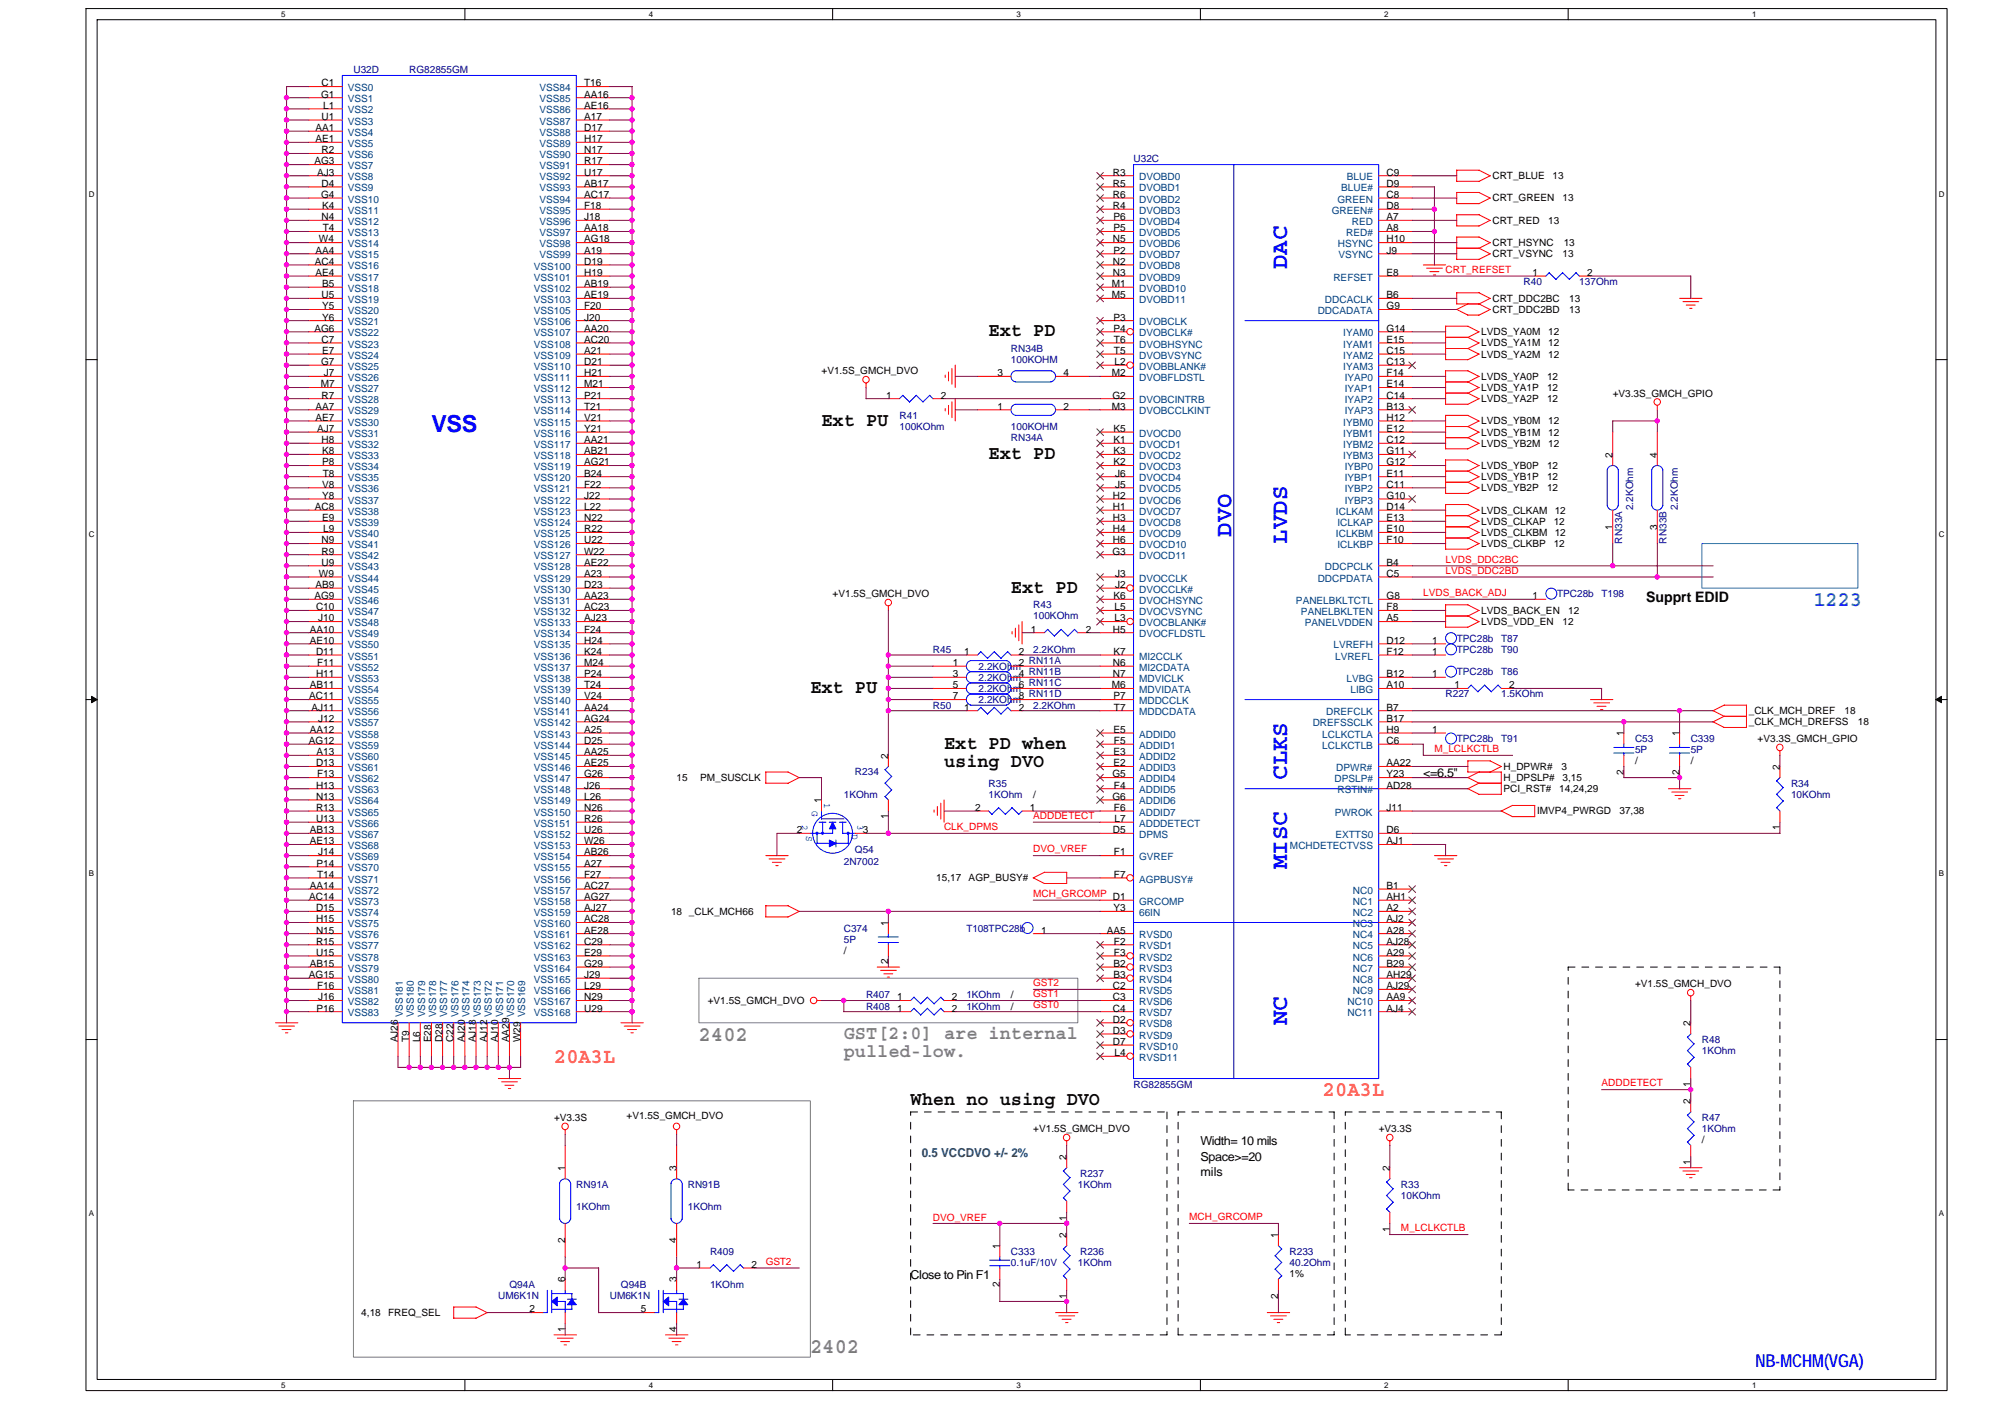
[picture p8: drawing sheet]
<svg xmlns="http://www.w3.org/2000/svg" width="297mm" height="210mm" viewBox="0 0 297 210" stroke-linecap="round" stroke-linejoin="round" font-family="sans-serif">
<defs><g id="words">
<g font-size="3.5" fill="#00f">
<text x="190.7" y="39.9" transform="rotate(-90 190.7 39.9)">DAC</text>
<text x="63.9" y="63.9">VSS</text>
<text x="182.5" y="79.5" transform="rotate(-90 182.5 79.5)">DVO</text>
<text x="190.7" y="80.5" transform="rotate(-90 190.7 80.5)">LVDS</text>
<text x="190.7" y="115.5" transform="rotate(-90 190.7 115.5)">CLKS</text>
<text x="190.7" y="128.7" transform="rotate(-90 190.7 128.7)">MISC</text>
<text x="190.7" y="151.8" transform="rotate(-90 190.7 151.8)">NC</text>
</g>
<text font-size="3.1" fill="#0080ff" x="268.6" y="89.7">1223</text>
<g font-size="3.1" fill="#808080">
<text x="103.5" y="154.1">2402</text>
<text x="120.1" y="200.4">2402</text>
</g>
<g font-size="3.1" fill="#ff8000">
<text x="82.1" y="157.4">20A3L</text>
<text x="196" y="162.4">20A3L</text>
</g>
<g font-size="2.8">
<text x="146.5" y="49.8">Ext PD</text>
<text x="121.7" y="63">Ext PU</text>
<text x="146.5" y="68">Ext PD</text>
<text x="149.8" y="87.8">Ext PD</text>
<text x="120.1" y="102.7">Ext PU</text>
<text x="139.9" y="110.9">Ext PD when</text>
<text x="139.9" y="113.7">using DVO</text>
<text x="134.9" y="163.7">When no using DVO</text>
</g>
<g font-size="2.8" fill="#808080">
<text x="125" y="153.8">GST[2:0] are internal</text>
<text x="125" y="156.6">pulled-low.</text>
</g>
<text font-size="2.6" fill="#00f" x="260.1" y="202.5">NB-MCHM(VGA)</text>
<text font-size="2.1" x="243.9" y="89.1">Supprt EDID</text>
<g font-size="1.8">
<text x="210.9" y="115.2">&lt;=6.5&quot;</text>
<text x="177.8" y="169.7">Width= 10 mils</text>
<text x="177.8" y="171.9">Space&gt;=20</text>
<text x="177.8" y="174.2">mils</text>
<text x="134.9" y="189.5">Close to Pin F1</text>
</g>
<text font-size="1.8" fill="#008040" x="136.6" y="171.4">0.5 VCCDVO +/- 2%</text>
<g font-size="1.5" fill="#000080">
<text x="52.4" y="10.9">U32D</text>
<text x="60.6" y="10.9">RG82855GM</text>
<text x="167.9" y="24.1">U32C</text>
<text x="225.7" y="42.2">R40</text>
<text x="234" y="42.2">137Ohm</text>
<text x="149.8" y="52.1">RN34B</text>
<text x="149.8" y="53.8">100KOHM</text>
<text x="133.3" y="62">R41</text>
<text x="133.3" y="63.7">100KOhm</text>
<text x="149.8" y="65.3">RN34A</text>
<text x="149.8" y="63.7">100KOHM</text>
<text x="242" y="75.6" transform="rotate(-90 242 75.6)">2.2KOhm</text>
<text x="248.6" y="75.6" transform="rotate(-90 248.6 75.6)">2.2KOhm</text>
<text x="240.3" y="80.5" transform="rotate(-90 240.3 80.5)">RN33A</text>
<text x="246.9" y="80.5" transform="rotate(-90 246.9 80.5)">RN33B</text>
<text x="230.7" y="88.5">TPC28b</text>
<text x="237.3" y="88.5">T198</text>
<text x="153.1" y="90.1">R43</text>
<text x="153.1" y="91.8">100KOhm</text>
<text x="215.8" y="95.1">TPC28b</text>
<text x="222.4" y="95.1">T87</text>
<text x="138.2" y="96.7">R45</text>
<text x="145" y="100.8">2.2KOhm</text>
<text x="145" y="99.2">2.2KOhm</text>
<text x="153.1" y="96.7">2.2KOhm</text>
<text x="215.8" y="100">TPC28b</text>
<text x="215.8" y="96.7">TPC28b</text>
<text x="222.4" y="100">T86</text>
<text x="222.4" y="96.7">T90</text>
<text x="138.2" y="105">R50</text>
<text x="145" y="102.5">2.2KOhm</text>
<text x="145" y="104.1">2.2KOhm</text>
<text x="153.1" y="105">2.2KOhm</text>
<text x="214.2" y="103.3">R227</text>
<text x="222.4" y="103.3">1.5KOhm</text>
<text x="215.8" y="109.9">TPC28b</text>
<text x="222.4" y="109.9">T91</text>
<text x="242.2" y="109.9">C53</text>
<text x="242.2" y="111.6">5P</text>
<text x="250.5" y="109.9">C339</text>
<text x="250.5" y="111.6">5P</text>
<text x="125" y="118.2">1KOhm</text>
<text x="126.7" y="114.9">R234</text>
<text x="146.5" y="116.5">R35</text>
<text x="146.5" y="118.2">1KOhm</text>
<text x="265.3" y="116.5">R34</text>
<text x="265.3" y="118.2">10KOhm</text>
<text x="125" y="128.1">2N7002</text>
<text x="126.7" y="126.4">Q54</text>
<text x="125" y="138">C374</text>
<text x="143.2" y="138">T108TPC28b</text>
<text x="125" y="139.6">5P</text>
<text x="128.3" y="149.5">R408</text>
<text x="128.3" y="147.9">R407</text>
<text x="143.2" y="149.5">1KOhm</text>
<text x="143.2" y="147.9">1KOhm</text>
<text x="252.1" y="154.5">R48</text>
<text x="167.9" y="161.1">RG82855GM</text>
<text x="252.1" y="156.1">1KOhm</text>
<text x="252.1" y="166.1">R47</text>
<text x="252.1" y="167.7">1KOhm</text>
<text x="85.4" y="176">RN91A</text>
<text x="85.4" y="179.3">1KOhm</text>
<text x="101.9" y="176">RN91B</text>
<text x="101.9" y="179.3">1KOhm</text>
<text x="159.7" y="176">1KOhm</text>
<text x="160" y="174.3">R237</text>
<text x="207.6" y="176">R33</text>
<text x="207.6" y="177.6">10KOhm</text>
<text x="105.2" y="185.9">R409</text>
<text x="149.8" y="185.9">C333</text>
<text x="160" y="185.9">R236</text>
<text x="191" y="185.9">R233</text>
<text x="75.5" y="190.8">Q94A</text>
<text x="92" y="190.8">Q94B</text>
<text x="105.2" y="190.8">1KOhm</text>
<text x="149.8" y="187.5">0.1uF/10V</text>
<text x="159.7" y="187.5">1KOhm</text>
<text x="191" y="187.5">40.2Ohm</text>
<text x="73.8" y="192.5">UM6K1N</text>
<text x="90.3" y="192.5">UM6K1N</text>
</g>
<g font-size="1.5">
<text x="47.6" y="14.5">G1</text>
<text x="47.6" y="12.8">C1</text>
<text x="47.6" y="17.8">U1</text>
<text x="47.9" y="16.1">L1</text>
<text x="86.5" y="12.8">T16</text>
<text x="86.5" y="14.5">AA16</text>
<text x="86.5" y="16.1">AE16</text>
<text x="86.5" y="17.8">A17</text>
<text x="46.7" y="19.4">AA1</text>
<text x="46.7" y="21.1">AE1</text>
<text x="47.6" y="22.7">R2</text>
<text x="86.5" y="19.4">D17</text>
<text x="86.5" y="21.1">H17</text>
<text x="86.5" y="22.7">N17</text>
<text x="46.6" y="24.4">AG3</text>
<text x="47" y="26">AJ3</text>
<text x="47.6" y="29.3">G4</text>
<text x="47.6" y="27.7">D4</text>
<text x="86.5" y="24.4">R17</text>
<text x="86.5" y="26">U17</text>
<text x="86.5" y="27.7">AB17</text>
<text x="86.5" y="29.3">AC17</text>
<text x="164.9" y="26">R3</text>
<text x="164.9" y="27.7">R5</text>
<text x="164.9" y="29.3">R6</text>
<text x="205.4" y="26">C9</text>
<text x="205.4" y="27.7">D9</text>
<text x="205.4" y="29.3">C8</text>
<text x="221.1" y="29.8">CRT_GREEN</text>
<text x="221.1" y="26.5">CRT_BLUE</text>
<text x="230" y="26.5">13</text>
<text x="231.5" y="29.8">13</text>
<text x="47.2" y="35.9">W4</text>
<text x="47.6" y="32.6">N4</text>
<text x="47.7" y="31">K4</text>
<text x="47.8" y="34.3">T4</text>
<text x="86.5" y="31">F18</text>
<text x="86.5" y="32.6">J18</text>
<text x="86.5" y="34.3">AA18</text>
<text x="86.5" y="35.9">AG18</text>
<text x="164.9" y="31">R4</text>
<text x="164.9" y="35.9">N5</text>
<text x="164.9" y="32.6">P6</text>
<text x="164.9" y="34.3">P5</text>
<text x="205.4" y="31">D8</text>
<text x="205.4" y="32.6">A7</text>
<text x="205.4" y="34.3">A8</text>
<text x="205.4" y="35.9">H10</text>
<text x="221.1" y="33.1">CRT_RED</text>
<text x="229.4" y="33.1">13</text>
<text x="46.6" y="39.2">AC4</text>
<text x="46.7" y="37.6">AA4</text>
<text x="46.7" y="40.9">AE4</text>
<text x="86.5" y="37.6">A19</text>
<text x="86.5" y="39.2">D19</text>
<text x="86.5" y="40.9">H19</text>
<text x="164.9" y="39.2">N2</text>
<text x="164.9" y="40.9">N3</text>
<text x="164.9" y="37.6">P2</text>
<text x="205.4" y="37.6">J9</text>
<text x="205.4" y="40.9">E8</text>
<text x="221.1" y="38.1">CRT_VSYNC</text>
<text x="221.1" y="36.4">CRT_HSYNC</text>
<text x="227" y="40.9">1</text>
<text x="231.5" y="38.1">13</text>
<text x="231.7" y="36.4">13</text>
<text x="235.1" y="40.9">2</text>
<text x="47.6" y="44.2">U5</text>
<text x="47.7" y="42.5">B5</text>
<text x="47.7" y="45.8">Y5</text>
<text x="47.7" y="47.5">Y6</text>
<text x="86.5" y="42.5">AB19</text>
<text x="86.5" y="44.2">AE19</text>
<text x="86.5" y="45.8">F20</text>
<text x="86.5" y="47.5">J20</text>
<text x="164.7" y="42.5">M1</text>
<text x="164.7" y="44.2">M5</text>
<text x="164.9" y="47.5">P3</text>
<text x="205.4" y="44.2">B6</text>
<text x="205.4" y="45.8">G9</text>
<text x="221.1" y="44.7">CRT_DDC2BC</text>
<text x="221.1" y="46.4">CRT_DDC2BD</text>
<text x="232.5" y="44.7">13</text>
<text x="232.5" y="46.4">13</text>
<text x="46.6" y="49.1">AG6</text>
<text x="47.6" y="50.8">C7</text>
<text x="47.7" y="52.4">E7</text>
<text x="86.5" y="49.1">AA20</text>
<text x="86.5" y="50.8">AC20</text>
<text x="86.5" y="52.4">A21</text>
<text x="164.9" y="49.1">P4</text>
<text x="165" y="50.8">T6</text>
<text x="165" y="52.4">T5</text>
<text x="205.4" y="49.1">G14</text>
<text x="205.4" y="50.8">E15</text>
<text x="205.4" y="52.4">C15</text>
<text x="219.5" y="51.3">LVDS_YA1M</text>
<text x="219.5" y="49.7">LVDS_YA0M</text>
<text x="219.5" y="53">LVDS_YA2M</text>
<text x="229.4" y="51.3">12</text>
<text x="229.4" y="49.7">12</text>
<text x="229.4" y="53">12</text>
<text x="47.5" y="57.4">M7</text>
<text x="47.6" y="54.1">G7</text>
<text x="47.6" y="59">R7</text>
<text x="48" y="55.7">J7</text>
<text x="86.5" y="54.1">D21</text>
<text x="86.5" y="55.7">H21</text>
<text x="86.5" y="57.4">M21</text>
<text x="86.5" y="59">P21</text>
<text x="121.7" y="55.4">+V1.5S_GMCH_DVO</text>
<text x="131.3" y="59">1</text>
<text x="139.4" y="59">2</text>
<text x="147.8" y="55.7">3</text>
<text x="157.5" y="55.7">4</text>
<text x="164.7" y="55.7">M2</text>
<text x="164.8" y="59">G2</text>
<text x="165.1" y="54.1">L2</text>
<text x="205.4" y="54.1">C13</text>
<text x="205.4" y="55.7">F14</text>
<text x="205.4" y="57.4">E14</text>
<text x="205.4" y="59">C14</text>
<text x="219.5" y="59.6">LVDS_YA2P</text>
<text x="219.5" y="57.9">LVDS_YA1P</text>
<text x="219.5" y="56.3">LVDS_YA0P</text>
<text x="229.2" y="59.6">12</text>
<text x="229.2" y="57.9">12</text>
<text x="229.2" y="56.3">12</text>
<text x="238.9" y="58.7">+V3.3S_GMCH_GPIO</text>
<text x="46.7" y="60.7">AA7</text>
<text x="46.7" y="62.3">AE7</text>
<text x="47" y="64">AJ7</text>
<text x="47.6" y="65.6">H8</text>
<text x="86.5" y="60.7">T21</text>
<text x="86.5" y="62.3">V21</text>
<text x="86.5" y="64">Y21</text>
<text x="86.5" y="65.6">AA21</text>
<text x="147.8" y="60.7">1</text>
<text x="157.5" y="60.7">2</text>
<text x="164.7" y="60.7">M3</text>
<text x="164.9" y="64">K5</text>
<text x="164.9" y="65.6">K1</text>
<text x="205.4" y="60.7">B13</text>
<text x="205.4" y="62.3">H12</text>
<text x="205.4" y="64">E12</text>
<text x="205.4" y="65.6">C12</text>
<text x="219.5" y="64.5">LVDS_YB1M</text>
<text x="219.5" y="62.9">LVDS_YB0M</text>
<text x="229.4" y="64.5">12</text>
<text x="229.4" y="62.9">12</text>
<text x="47.7" y="67.3">K8</text>
<text x="47.7" y="68.9">P8</text>
<text x="47.8" y="70.6">T8</text>
<text x="86.5" y="67.3">AB21</text>
<text x="86.5" y="68.9">AG21</text>
<text x="86.5" y="70.6">B24</text>
<text x="164.9" y="67.3">K3</text>
<text x="164.9" y="68.9">K2</text>
<text x="165.2" y="70.6">J6</text>
<text x="205.4" y="67.3">G11</text>
<text x="205.4" y="68.9">G12</text>
<text x="205.4" y="70.6">E11</text>
<text x="219.5" y="71.1">LVDS_YB1P</text>
<text x="219.5" y="66.2">LVDS_YB2M</text>
<text x="219.5" y="69.5">LVDS_YB0P</text>
<text x="229.2" y="71.1">12</text>
<text x="229.2" y="69.5">12</text>
<text x="229.4" y="66.2">12</text>
<text x="238.9" y="67.8" transform="rotate(-90 238.9 67.8)">2</text>
<text x="245.5" y="67.8" transform="rotate(-90 245.5 67.8)">4</text>
<text x="46.6" y="75.5">AC8</text>
<text x="47.7" y="72.2">V8</text>
<text x="47.7" y="73.9">Y8</text>
<text x="47.7" y="77.2">E9</text>
<text x="86.5" y="72.2">F22</text>
<text x="86.5" y="73.9">J22</text>
<text x="86.5" y="75.5">L22</text>
<text x="86.5" y="77.2">N22</text>
<text x="164.9" y="73.9">H2</text>
<text x="164.9" y="75.5">H1</text>
<text x="164.9" y="77.2">H3</text>
<text x="165.2" y="72.2">J5</text>
<text x="205.4" y="72.2">C11</text>
<text x="205.4" y="73.9">G10</text>
<text x="205.4" y="75.5">D14</text>
<text x="205.4" y="77.2">E13</text>
<text x="219.5" y="72.8">LVDS_YB2P</text>
<text x="219.5" y="76.1">LVDS_CLKAM</text>
<text x="219.5" y="77.7">LVDS_CLKAP</text>
<text x="229.2" y="72.8">12</text>
<text x="230.2" y="77.7">12</text>
<text x="230.3" y="76.1">12</text>
<text x="47.6" y="80.5">N9</text>
<text x="47.6" y="82.1">R9</text>
<text x="47.6" y="83.8">U9</text>
<text x="47.9" y="78.8">L9</text>
<text x="86.5" y="78.8">R22</text>
<text x="86.5" y="80.5">U22</text>
<text x="86.5" y="82.1">W22</text>
<text x="86.5" y="83.8">AE22</text>
<text x="164.8" y="82.1">G3</text>
<text x="164.9" y="78.8">H4</text>
<text x="164.9" y="80.5">H6</text>
<text x="205.4" y="78.8">E10</text>
<text x="205.4" y="80.5">F10</text>
<text x="205.4" y="83.8">B4</text>
<text x="219.5" y="79.4">LVDS_CLKBM</text>
<text x="219.5" y="81">LVDS_CLKBP</text>
<text x="230.2" y="81">12</text>
<text x="230.3" y="79.4">12</text>
<text x="238.9" y="78.4" transform="rotate(-90 238.9 78.4)">1</text>
<text x="245.5" y="78.4" transform="rotate(-90 245.5 78.4)">3</text>
<text x="46.6" y="88.8">AG9</text>
<text x="46.7" y="87.1">AB9</text>
<text x="47.2" y="85.4">W9</text>
<text x="86.5" y="85.4">A23</text>
<text x="86.5" y="87.1">D23</text>
<text x="86.5" y="88.8">AA23</text>
<text x="123.4" y="88.5">+V1.5S_GMCH_DVO</text>
<text x="164.9" y="88.8">K6</text>
<text x="165.2" y="85.4">J3</text>
<text x="165.2" y="87.1">J2</text>
<text x="205.4" y="85.4">C5</text>
<text x="205.4" y="88.8">G8</text>
<text x="227" y="88.8">1</text>
<text x="45.9" y="93.7">AA10</text>
<text x="45.9" y="95.4">AE10</text>
<text x="46.8" y="90.4">C10</text>
<text x="47.2" y="92.1">J10</text>
<text x="86.5" y="90.4">AC23</text>
<text x="86.5" y="92.1">AJ23</text>
<text x="86.5" y="93.7">F24</text>
<text x="86.5" y="95.4">H24</text>
<text x="152.7" y="93.7">1</text>
<text x="160.8" y="93.7">2</text>
<text x="164.9" y="93.7">H5</text>
<text x="165.1" y="90.4">L5</text>
<text x="165.1" y="92.1">L3</text>
<text x="205.4" y="90.4">F8</text>
<text x="205.4" y="92.1">A5</text>
<text x="205.4" y="95.4">D12</text>
<text x="212.2" y="95.4">1</text>
<text x="219.5" y="90.9">LVDS_BACK_EN</text>
<text x="219.5" y="92.6">LVDS_VDD_EN</text>
<text x="231.5" y="92.6">12</text>
<text x="232.3" y="90.9">12</text>
<text x="45.9" y="102">AB11</text>
<text x="46.8" y="97">D11</text>
<text x="46.8" y="100.3">H11</text>
<text x="47" y="98.7">F11</text>
<text x="86.5" y="97">K24</text>
<text x="86.5" y="98.7">M24</text>
<text x="86.5" y="100.3">P24</text>
<text x="86.5" y="102">T24</text>
<text x="141.2" y="100.3">3</text>
<text x="141.2" y="102">5</text>
<text x="141.2" y="98.7">1</text>
<text x="142.8" y="97">1</text>
<text x="150.9" y="100.3">4 RN11B</text>
<text x="150.9" y="102">6 RN11C</text>
<text x="150.9" y="98.7">2 RN11A</text>
<text x="150.9" y="97">2</text>
<text x="164.7" y="102">M6</text>
<text x="164.9" y="98.7">N6</text>
<text x="164.9" y="100.3">N7</text>
<text x="164.9" y="97">K7</text>
<text x="205.4" y="97">F12</text>
<text x="205.4" y="100.3">B12</text>
<text x="205.4" y="102">A10</text>
<text x="212.2" y="100.3">1</text>
<text x="212.2" y="97">1</text>
<text x="215.5" y="102">1</text>
<text x="223.6" y="102">2</text>
<text x="45.8" y="103.6">AC11</text>
<text x="46.2" y="105.3">AJ11</text>
<text x="47.2" y="106.9">J12</text>
<text x="86.5" y="103.6">V24</text>
<text x="86.5" y="105.3">AA24</text>
<text x="86.5" y="106.9">AG24</text>
<text x="141.2" y="103.6">7</text>
<text x="142.8" y="105.3">1</text>
<text x="150.9" y="105.3">2</text>
<text x="150.9" y="103.6">8 RN11D</text>
<text x="164.9" y="103.6">P7</text>
<text x="165" y="105.3">T7</text>
<text x="205.4" y="105.3">B7</text>
<text x="205.4" y="106.9">B17</text>
<text x="259.1" y="107.4">_CLK_MCH_DREFSS</text>
<text x="259.1" y="105.8">_CLK_MCH_DREF</text>
<text x="273.3" y="105.8">18</text>
<text x="275.2" y="107.4">18</text>
<text x="45.8" y="110.2">AG12</text>
<text x="45.9" y="108.6">AA12</text>
<text x="46.8" y="113.5">D13</text>
<text x="46.9" y="111.9">A13</text>
<text x="86.5" y="108.6">A25</text>
<text x="86.5" y="110.2">D25</text>
<text x="86.5" y="111.9">AA25</text>
<text x="86.5" y="113.5">AE25</text>
<text x="131.6" y="112.4" transform="rotate(-90 131.6 112.4)">2</text>
<text x="164.9" y="108.6">E5</text>
<text x="164.9" y="111.9">E3</text>
<text x="164.9" y="113.5">E2</text>
<text x="165" y="110.2">F5</text>
<text x="205.4" y="108.6">H9</text>
<text x="205.4" y="110.2">C6</text>
<text x="205.4" y="113.5">AA22</text>
<text x="212.2" y="108.6">1</text>
<text x="240.6" y="109.1" transform="rotate(-90 240.6 109.1)">1</text>
<text x="242.2" y="113.2">/</text>
<text x="248.8" y="109.1" transform="rotate(-90 248.8 109.1)">1</text>
<text x="250.5" y="113.2">/</text>
<text x="260.4" y="109.9">+V3.3S_GMCH_GPIO</text>
<text x="46.8" y="116.8">H13</text>
<text x="46.8" y="118.5">N13</text>
<text x="47" y="115.2">F13</text>
<text x="86.5" y="115.2">G26</text>
<text x="86.5" y="116.8">J26</text>
<text x="86.5" y="118.5">L26</text>
<text x="100.2" y="115.7">15</text>
<text x="103.7" y="115.7">PM_SUSCLK</text>
<text x="121.7" y="119" transform="rotate(-90 121.7 119)">1</text>
<text x="153.1" y="118.2">/</text>
<text x="164.8" y="115.2">G5</text>
<text x="164.8" y="118.5">G6</text>
<text x="165" y="116.8">F4</text>
<text x="205.4" y="115.2">Y23</text>
<text x="205.4" y="116.8">AD28</text>
<text x="222.8" y="115.7">H_DPSLP#</text>
<text x="222.8" y="117.3">PCI_RST#</text>
<text x="222.8" y="114">H_DPWR#</text>
<text x="231" y="117.3">14,24,29</text>
<text x="231.3" y="114">3</text>
<text x="231.5" y="115.7">3,15</text>
<text x="240.6" y="114.8" transform="rotate(-90 240.6 114.8)">2</text>
<text x="248.8" y="114.8" transform="rotate(-90 248.8 114.8)">2</text>
<text x="263.7" y="114" transform="rotate(-90 263.7 114)">2</text>
<text x="45.9" y="123.4">AB13</text>
<text x="45.9" y="125.1">AE13</text>
<text x="46.8" y="120.1">R13</text>
<text x="46.8" y="121.8">U13</text>
<text x="86.5" y="120.1">N26</text>
<text x="86.5" y="121.8">R26</text>
<text x="86.5" y="123.4">U26</text>
<text x="86.5" y="125.1">W26</text>
<text x="118.1" y="123.4">2</text>
<text x="127.8" y="123.4">3</text>
<text x="131.6" y="121.4" transform="rotate(-90 131.6 121.4)">1</text>
<text x="144.5" y="120.1">2</text>
<text x="152.6" y="120.1">1</text>
<text x="164.9" y="123.4">D5</text>
<text x="165" y="120.1">F6</text>
<text x="165.1" y="121.8">L7</text>
<text x="205.4" y="120.1">J11</text>
<text x="205.4" y="123.4">D6</text>
<text x="205.4" y="125.1">AJ1</text>
<text x="227.7" y="120.7">IMVP4_PWRGD</text>
<text x="239.9" y="120.7">37,38</text>
<text x="263.7" y="123" transform="rotate(-90 263.7 123)">1</text>
<text x="45.9" y="131.7">AA14</text>
<text x="46.9" y="128.4">P14</text>
<text x="47" y="130">T14</text>
<text x="47.2" y="126.7">J14</text>
<text x="86.5" y="126.7">AB26</text>
<text x="86.5" y="128.4">A27</text>
<text x="86.5" y="130">F27</text>
<text x="86.5" y="131.7">AC27</text>
<text x="138.7" y="130.6">15,17</text>
<text x="143.5" y="130.6">AGP_BUSY#</text>
<text x="165" y="126.7">F1</text>
<text x="165" y="130">F7</text>
<text x="205.4" y="131.7">B1</text>
<text x="45.8" y="133.3">AC14</text>
<text x="46.8" y="135">D15</text>
<text x="46.8" y="136.6">H15</text>
<text x="86.5" y="133.3">AG27</text>
<text x="86.5" y="135">AJ27</text>
<text x="86.5" y="136.6">AC28</text>
<text x="99.4" y="135.5">18 _CLK_MCH66</text>
<text x="131.6" y="137.1" transform="rotate(-90 131.6 137.1)">1</text>
<text x="164.9" y="133.3">D1</text>
<text x="164.9" y="135">Y3</text>
<text x="205.4" y="133.3">AH1</text>
<text x="205.4" y="135">A2</text>
<text x="205.4" y="136.6">AJ2</text>
<text x="45.9" y="143.2">AB15</text>
<text x="46.8" y="138.3">N15</text>
<text x="46.8" y="139.9">R15</text>
<text x="46.8" y="141.6">U15</text>
<text x="86.5" y="138.3">AE28</text>
<text x="86.5" y="139.9">C29</text>
<text x="86.5" y="141.6">E29</text>
<text x="86.5" y="143.2">G29</text>
<text x="125" y="141.3">/</text>
<text x="131.6" y="142.8" transform="rotate(-90 131.6 142.8)">2</text>
<text x="154.2" y="138.3">1</text>
<text x="164" y="138.3">AA5</text>
<text x="164.9" y="143.2">B2</text>
<text x="165" y="139.9">F2</text>
<text x="165" y="141.6">F3</text>
<text x="205.4" y="138.3">A28</text>
<text x="205.4" y="139.9">AJ28</text>
<text x="205.4" y="141.6">A29</text>
<text x="205.4" y="143.2">B29</text>
<text x="45.8" y="144.9">AG15</text>
<text x="46.9" y="149.8">P16</text>
<text x="47" y="146.5">F16</text>
<text x="47.2" y="148.2">J16</text>
<text x="86.5" y="144.9">J29</text>
<text x="86.5" y="146.5">L29</text>
<text x="86.5" y="148.2">N29</text>
<text x="86.5" y="149.8">U29</text>
<text x="104.9" y="148.7">+V1.5S_GMCH_DVO</text>
<text x="132.9" y="149.8">1</text>
<text x="132.9" y="148.2">1</text>
<text x="141" y="149.8">2</text>
<text x="141" y="148.2">2</text>
<text x="149.8" y="149.5">/</text>
<text x="149.8" y="147.9">/</text>
<text x="164.9" y="146.5">C2</text>
<text x="164.9" y="148.2">C3</text>
<text x="164.9" y="149.8">C4</text>
<text x="164.9" y="144.9">B3</text>
<text x="205.4" y="144.9">AH29</text>
<text x="205.4" y="146.5">AJ29</text>
<text x="205.4" y="148.2">AA9</text>
<text x="205.4" y="149.8">AJ4</text>
<text x="242.2" y="146.2">+V1.5S_GMCH_DVO</text>
<text x="58.9" y="154.4" transform="rotate(-90 58.9 154.4)">AJ26</text>
<text x="60.6" y="154.4" transform="rotate(-90 60.6 154.4)">T9</text>
<text x="62.2" y="154.4" transform="rotate(-90 62.2 154.4)">L6</text>
<text x="63.9" y="154.4" transform="rotate(-90 63.9 154.4)">E28</text>
<text x="65.5" y="154.4" transform="rotate(-90 65.5 154.4)">D28</text>
<text x="67.2" y="154.4" transform="rotate(-90 67.2 154.4)">C22</text>
<text x="68.9" y="154.4" transform="rotate(-90 68.9 154.4)">AJ20</text>
<text x="70.5" y="154.4" transform="rotate(-90 70.5 154.4)">AJ18</text>
<text x="72.2" y="154.4" transform="rotate(-90 72.2 154.4)">AJ12</text>
<text x="73.8" y="154.4" transform="rotate(-90 73.8 154.4)">AJ10</text>
<text x="75.5" y="154.4" transform="rotate(-90 75.5 154.4)">AA29</text>
<text x="77.1" y="154.4" transform="rotate(-90 77.1 154.4)">W29</text>
<text x="164.9" y="151.5">D2</text>
<text x="164.9" y="153.1">D3</text>
<text x="164.9" y="154.8">D7</text>
<text x="250.5" y="152" transform="rotate(-90 250.5 152)">2</text>
<text x="165.1" y="156.4">L4</text>
<text x="250.5" y="161" transform="rotate(-90 250.5 161)">1</text>
<text x="82.1" y="166.1">+V3.3S</text>
<text x="92.8" y="165.7">+V1.5S_GMCH_DVO</text>
<text x="153.1" y="167.7">+V1.5S_GMCH_DVO</text>
<text x="204.3" y="167.7">+V3.3S</text>
<text x="250.5" y="163.6" transform="rotate(-90 250.5 163.6)">2</text>
<text x="83.7" y="173.5" transform="rotate(-90 83.7 173.5)">1</text>
<text x="100.2" y="173.5" transform="rotate(-90 100.2 173.5)">3</text>
<text x="158" y="171.8" transform="rotate(-90 158 171.8)">2</text>
<text x="205.9" y="173.5" transform="rotate(-90 205.9 173.5)">2</text>
<text x="250.5" y="172.6" transform="rotate(-90 250.5 172.6)">1</text>
<text x="252.1" y="169.4">/</text>
<text x="83.7" y="184.1" transform="rotate(-90 83.7 184.1)">2</text>
<text x="100.2" y="184.1" transform="rotate(-90 100.2 184.1)">4</text>
<text x="148.1" y="185" transform="rotate(-90 148.1 185)">1</text>
<text x="158" y="183.4" transform="rotate(-90 158 183.4)">2</text>
<text x="158" y="180.8" transform="rotate(-90 158 180.8)">1</text>
<text x="189.4" y="183.4" transform="rotate(-90 189.4 183.4)">1</text>
<text x="205.9" y="182.5" transform="rotate(-90 205.9 182.5)">1</text>
<text x="83.7" y="190" transform="rotate(-90 83.7 190)">6</text>
<text x="100.2" y="190" transform="rotate(-90 100.2 190)">3</text>
<text x="103.2" y="187.8">1</text>
<text x="111.3" y="187.8">2</text>
<text x="148.1" y="190.7" transform="rotate(-90 148.1 190.7)">2</text>
<text x="191" y="189.2">1%</text>
<text x="53.5" y="194.9">4,18</text>
<text x="57.5" y="194.9">FREQ_SEL</text>
<text x="78.4" y="194.4">2</text>
<text x="83.7" y="197.3" transform="rotate(-90 83.7 197.3)">1</text>
<text x="95" y="194.4">5</text>
<text x="100.2" y="197.3" transform="rotate(-90 100.2 197.3)">4</text>
<text x="158" y="192.4" transform="rotate(-90 158 192.4)">1</text>
<text x="189.4" y="192.4" transform="rotate(-90 189.4 192.4)">2</text>
</g>
<g font-size="1.5" fill="#004080">
<text x="51.5" y="13.5">VSS0</text>
<text x="51.5" y="15.2">VSS1</text>
<text x="51.5" y="16.8">VSS2</text>
<text x="79.9" y="13.5">VSS84</text>
<text x="79.9" y="15.2">VSS85</text>
<text x="79.9" y="16.8">VSS86</text>
<text x="51.5" y="18.5">VSS3</text>
<text x="51.5" y="20.1">VSS4</text>
<text x="51.5" y="21.8">VSS5</text>
<text x="51.5" y="23.4">VSS6</text>
<text x="79.9" y="18.5">VSS87</text>
<text x="79.9" y="20.1">VSS88</text>
<text x="79.9" y="21.8">VSS89</text>
<text x="79.9" y="23.4">VSS90</text>
<text x="51.5" y="25.1">VSS7</text>
<text x="51.5" y="26.7">VSS8</text>
<text x="51.5" y="28.4">VSS9</text>
<text x="79.9" y="25.1">VSS91</text>
<text x="79.9" y="26.7">VSS92</text>
<text x="79.9" y="28.4">VSS93</text>
<text x="168.8" y="26.7">DVOBD0</text>
<text x="168.8" y="28.4">DVOBD1</text>
<text x="198.7" y="28.4">BLUE#</text>
<text x="199.5" y="26.7">BLUE</text>
<text x="51.5" y="30">VSS10</text>
<text x="51.5" y="31.7">VSS11</text>
<text x="51.5" y="33.3">VSS12</text>
<text x="51.5" y="35">VSS13</text>
<text x="79.9" y="30">VSS94</text>
<text x="79.9" y="31.7">VSS95</text>
<text x="79.9" y="33.3">VSS96</text>
<text x="79.9" y="35">VSS97</text>
<text x="168.8" y="30">DVOBD2</text>
<text x="168.8" y="31.7">DVOBD3</text>
<text x="168.8" y="33.3">DVOBD4</text>
<text x="168.8" y="35">DVOBD5</text>
<text x="197.3" y="31.7">GREEN#</text>
<text x="198.1" y="30">GREEN</text>
<text x="199.4" y="35">RED#</text>
<text x="200.3" y="33.3">RED</text>
<text x="51.5" y="36.6">VSS14</text>
<text x="51.5" y="38.3">VSS15</text>
<text x="51.5" y="39.9">VSS16</text>
<text x="51.5" y="41.6">VSS17</text>
<text x="79.1" y="39.9">VSS100</text>
<text x="79.1" y="41.6">VSS101</text>
<text x="79.9" y="36.6">VSS98</text>
<text x="79.9" y="38.3">VSS99</text>
<text x="168.8" y="36.6">DVOBD6</text>
<text x="168.8" y="38.3">DVOBD7</text>
<text x="168.8" y="39.9">DVOBD8</text>
<text x="168.8" y="41.6">DVOBD9</text>
<text x="197.5" y="41.6">REFSET</text>
<text x="198.2" y="36.6">HSYNC</text>
<text x="198.3" y="38.3">VSYNC</text>
<text x="51.5" y="43.2">VSS18</text>
<text x="51.5" y="44.9">VSS19</text>
<text x="51.5" y="46.5">VSS20</text>
<text x="79.1" y="43.2">VSS102</text>
<text x="79.1" y="44.9">VSS103</text>
<text x="79.1" y="46.5">VSS105</text>
<text x="168.8" y="43.2">DVOBD10</text>
<text x="168.8" y="44.9">DVOBD11</text>
<text x="195.2" y="46.5">DDCADATA</text>
<text x="196.3" y="44.9">DDCACLK</text>
<text x="51.5" y="48.2">VSS21</text>
<text x="51.5" y="49.8">VSS22</text>
<text x="51.5" y="51.5">VSS23</text>
<text x="51.5" y="53.1">VSS24</text>
<text x="79.1" y="48.2">VSS106</text>
<text x="79.1" y="49.8">VSS107</text>
<text x="79.1" y="51.5">VSS108</text>
<text x="79.1" y="53.1">VSS109</text>
<text x="168.8" y="48.2">DVOBCLK</text>
<text x="168.8" y="49.8">DVOBCLK#</text>
<text x="168.8" y="51.5">DVOBHSYNC</text>
<text x="168.8" y="53.1">DVOBVSYNC</text>
<text x="199" y="49.8">IYAM0</text>
<text x="199" y="51.5">IYAM1</text>
<text x="199" y="53.1">IYAM2</text>
<text x="51.5" y="54.8">VSS25</text>
<text x="51.5" y="56.4">VSS26</text>
<text x="51.5" y="58.1">VSS27</text>
<text x="51.5" y="59.7">VSS28</text>
<text x="79.1" y="54.8">VSS110</text>
<text x="79.1" y="56.4">VSS111</text>
<text x="79.1" y="58.1">VSS112</text>
<text x="79.1" y="59.7">VSS113</text>
<text x="168.8" y="54.8">DVOBBLANK#</text>
<text x="168.8" y="56.4">DVOBFLDSTL</text>
<text x="168.8" y="59.7">DVOBCINTRB</text>
<text x="199" y="54.8">IYAM3</text>
<text x="199.2" y="56.4">IYAP0</text>
<text x="199.2" y="58.1">IYAP1</text>
<text x="199.2" y="59.7">IYAP2</text>
<text x="51.5" y="61.4">VSS29</text>
<text x="51.5" y="63">VSS30</text>
<text x="51.5" y="64.7">VSS31</text>
<text x="79.1" y="61.4">VSS114</text>
<text x="79.1" y="63">VSS115</text>
<text x="79.1" y="64.7">VSS116</text>
<text x="168.8" y="61.4">DVOBCCLKINT</text>
<text x="168.8" y="64.7">DVOCD0</text>
<text x="199" y="63">IYBM0</text>
<text x="199" y="64.7">IYBM1</text>
<text x="199.2" y="61.4">IYAP3</text>
<text x="51.5" y="66.3">VSS32</text>
<text x="51.5" y="68">VSS33</text>
<text x="51.5" y="69.6">VSS34</text>
<text x="51.5" y="71.3">VSS35</text>
<text x="79.1" y="66.3">VSS117</text>
<text x="79.1" y="68">VSS118</text>
<text x="79.1" y="69.6">VSS119</text>
<text x="79.1" y="71.3">VSS120</text>
<text x="168.8" y="66.3">DVOCD1</text>
<text x="168.8" y="68">DVOCD2</text>
<text x="168.8" y="69.6">DVOCD3</text>
<text x="168.8" y="71.3">DVOCD4</text>
<text x="199" y="66.3">IYBM2</text>
<text x="199" y="68">IYBM3</text>
<text x="199.2" y="69.6">IYBP0</text>
<text x="199.2" y="71.3">IYBP1</text>
<text x="51.5" y="72.9">VSS36</text>
<text x="51.5" y="74.6">VSS37</text>
<text x="51.5" y="76.2">VSS38</text>
<text x="51.5" y="77.9">VSS39</text>
<text x="79.1" y="72.9">VSS121</text>
<text x="79.1" y="74.6">VSS122</text>
<text x="79.1" y="76.2">VSS123</text>
<text x="79.1" y="77.9">VSS124</text>
<text x="168.8" y="72.9">DVOCD5</text>
<text x="168.8" y="74.6">DVOCD6</text>
<text x="168.8" y="76.2">DVOCD7</text>
<text x="168.8" y="77.9">DVOCD8</text>
<text x="197.9" y="76.2">ICLKAM</text>
<text x="198.1" y="77.9">ICLKAP</text>
<text x="199.2" y="72.9">IYBP2</text>
<text x="199.2" y="74.6">IYBP3</text>
<text x="51.5" y="79.5">VSS40</text>
<text x="51.5" y="81.2">VSS41</text>
<text x="51.5" y="82.8">VSS42</text>
<text x="79.1" y="79.5">VSS125</text>
<text x="79.1" y="81.2">VSS126</text>
<text x="79.1" y="82.8">VSS127</text>
<text x="168.8" y="79.5">DVOCD9</text>
<text x="168.8" y="81.2">DVOCD10</text>
<text x="168.8" y="82.8">DVOCD11</text>
<text x="197.9" y="79.5">ICLKBM</text>
<text x="198.1" y="81.2">ICLKBP</text>
<text x="51.5" y="84.5">VSS43</text>
<text x="51.5" y="86.1">VSS44</text>
<text x="51.5" y="87.8">VSS45</text>
<text x="51.5" y="89.5">VSS46</text>
<text x="79.1" y="84.5">VSS128</text>
<text x="79.1" y="86.2">VSS129</text>
<text x="79.1" y="87.8">VSS130</text>
<text x="79.1" y="89.5">VSS131</text>
<text x="168.8" y="86.1">DVOCCLK</text>
<text x="168.8" y="87.8">DVOCCLK#</text>
<text x="168.8" y="89.5">DVOCHSYNC</text>
<text x="192" y="89.5">PANELBKLTCTL</text>
<text x="195.2" y="86.2">DDCPDATA</text>
<text x="196.3" y="84.5">DDCPCLK</text>
<text x="51.5" y="91.1">VSS47</text>
<text x="51.5" y="92.8">VSS48</text>
<text x="51.5" y="94.4">VSS49</text>
<text x="79.1" y="91.1">VSS132</text>
<text x="79.1" y="92.8">VSS133</text>
<text x="79.1" y="94.4">VSS134</text>
<text x="168.8" y="91.1">DVOCVSYNC</text>
<text x="168.8" y="92.8">DVOCBLANK#</text>
<text x="168.8" y="94.4">DVOCFLDSTL</text>
<text x="192.7" y="91.1">PANELBKLTEN</text>
<text x="193.3" y="92.8">PANELVDDEN</text>
<text x="51.5" y="96.1">VSS50</text>
<text x="51.5" y="97.7">VSS51</text>
<text x="51.5" y="99.4">VSS52</text>
<text x="51.5" y="101">VSS53</text>
<text x="79.1" y="96.1">VSS135</text>
<text x="79.1" y="97.7">VSS136</text>
<text x="79.1" y="99.4">VSS137</text>
<text x="79.1" y="101">VSS138</text>
<text x="168.8" y="97.7">MI2CCLK</text>
<text x="168.8" y="99.4">MI2CDATA</text>
<text x="168.8" y="101">MDVICLK</text>
<text x="197.5" y="96.1">LVREFH</text>
<text x="197.8" y="97.7">LVREFL</text>
<text x="199.5" y="101">LVBG</text>
<text x="51.5" y="102.7">VSS54</text>
<text x="51.5" y="104.3">VSS55</text>
<text x="51.5" y="106">VSS56</text>
<text x="51.5" y="107.6">VSS57</text>
<text x="79.1" y="102.7">VSS139</text>
<text x="79.1" y="104.3">VSS140</text>
<text x="79.1" y="106">VSS141</text>
<text x="79.1" y="107.6">VSS142</text>
<text x="168.8" y="102.7">MDVIDATA</text>
<text x="168.8" y="104.3">MDDCCLK</text>
<text x="168.8" y="106">MDDCDATA</text>
<text x="194.5" y="107.6">DREFSSCLK</text>
<text x="196.5" y="106">DREFCLK</text>
<text x="200.1" y="102.7">LIBG</text>
<text x="51.5" y="109.3">VSS58</text>
<text x="51.5" y="110.9">VSS59</text>
<text x="51.5" y="112.6">VSS60</text>
<text x="79.1" y="109.3">VSS143</text>
<text x="79.1" y="110.9">VSS144</text>
<text x="79.1" y="112.6">VSS145</text>
<text x="168.8" y="109.3">ADDID0</text>
<text x="168.8" y="110.9">ADDID1</text>
<text x="168.8" y="112.6">ADDID2</text>
<text x="195.9" y="109.3">LCLKCTLA</text>
<text x="195.9" y="110.9">LCLKCTLB</text>
<text x="51.5" y="114.2">VSS61</text>
<text x="51.5" y="115.9">VSS62</text>
<text x="51.5" y="117.5">VSS63</text>
<text x="51.5" y="119.2">VSS64</text>
<text x="79.1" y="114.2">VSS146</text>
<text x="79.1" y="115.9">VSS147</text>
<text x="79.1" y="117.5">VSS148</text>
<text x="79.1" y="119.2">VSS149</text>
<text x="168.8" y="114.2">ADDID3</text>
<text x="168.8" y="115.9">ADDID4</text>
<text x="168.8" y="117.5">ADDID5</text>
<text x="168.8" y="119.2">ADDID6</text>
<text x="197.7" y="115.9">DPSLP#</text>
<text x="198" y="114.2">DPWR#</text>
<text x="198.1" y="117.5">RSTIN#</text>
<text x="51.5" y="120.8">VSS65</text>
<text x="51.5" y="122.5">VSS66</text>
<text x="51.5" y="124.1">VSS67</text>
<text x="51.5" y="125.8">VSS68</text>
<text x="79.1" y="120.8">VSS150</text>
<text x="79.1" y="122.5">VSS151</text>
<text x="79.1" y="124.1">VSS152</text>
<text x="79.1" y="125.8">VSS153</text>
<text x="168.8" y="120.8">ADDID7</text>
<text x="168.8" y="122.5">ADDDETECT</text>
<text x="168.8" y="124.1">DPMS</text>
<text x="191.1" y="125.8">MCHDETECTVSS</text>
<text x="197.7" y="120.8">PWROK</text>
<text x="197.8" y="124.1">EXTTS0</text>
<text x="51.5" y="127.4">VSS69</text>
<text x="51.5" y="129.1">VSS70</text>
<text x="51.5" y="130.7">VSS71</text>
<text x="79.1" y="127.4">VSS154</text>
<text x="79.1" y="129.1">VSS155</text>
<text x="79.1" y="130.7">VSS156</text>
<text x="168.8" y="127.4">GVREF</text>
<text x="168.8" y="130.7">AGPBUSY#</text>
<text x="51.5" y="132.4">VSS72</text>
<text x="51.5" y="134">VSS73</text>
<text x="51.5" y="135.7">VSS74</text>
<text x="51.5" y="137.3">VSS75</text>
<text x="79.1" y="132.4">VSS157</text>
<text x="79.1" y="134">VSS158</text>
<text x="79.1" y="135.7">VSS159</text>
<text x="79.1" y="137.3">VSS160</text>
<text x="168.8" y="134">GRCOMP</text>
<text x="168.8" y="135.7">66IN</text>
<text x="200.4" y="132.4">NC0</text>
<text x="200.4" y="134">NC1</text>
<text x="200.4" y="135.7">NC2</text>
<text x="200.4" y="137.3">NC3</text>
<text x="51.5" y="139">VSS76</text>
<text x="51.5" y="140.6">VSS77</text>
<text x="51.5" y="142.3">VSS78</text>
<text x="51.5" y="143.9">VSS79</text>
<text x="79.1" y="139">VSS161</text>
<text x="79.1" y="140.6">VSS162</text>
<text x="79.1" y="142.3">VSS163</text>
<text x="79.1" y="143.9">VSS164</text>
<text x="168.8" y="139">RVSD0</text>
<text x="168.8" y="140.6">RVSD1</text>
<text x="168.8" y="142.3">RVSD2</text>
<text x="168.8" y="143.9">RVSD3</text>
<text x="200.4" y="139">NC4</text>
<text x="200.4" y="140.6">NC5</text>
<text x="200.4" y="142.3">NC6</text>
<text x="200.4" y="143.9">NC7</text>
<text x="51.5" y="145.6">VSS80</text>
<text x="51.5" y="147.2">VSS81</text>
<text x="51.5" y="148.9">VSS82</text>
<text x="79.1" y="145.6">VSS165</text>
<text x="79.1" y="147.2">VSS166</text>
<text x="79.1" y="148.9">VSS167</text>
<text x="168.8" y="145.6">RVSD4</text>
<text x="168.8" y="147.2">RVSD5</text>
<text x="168.8" y="148.9">RVSD6</text>
<text x="199.6" y="148.9">NC10</text>
<text x="200.4" y="145.6">NC8</text>
<text x="200.4" y="147.2">NC9</text>
<text x="51.5" y="150.5">VSS83</text>
<text x="59.7" y="150.7" transform="rotate(-90 59.7 150.7)">VSS181</text>
<text x="61.3" y="150.7" transform="rotate(-90 61.3 150.7)">VSS180</text>
<text x="63" y="150.7" transform="rotate(-90 63 150.7)">VSS179</text>
<text x="64.6" y="150.7" transform="rotate(-90 64.6 150.7)">VSS178</text>
<text x="66.3" y="150.7" transform="rotate(-90 66.3 150.7)">VSS177</text>
<text x="67.9" y="150.7" transform="rotate(-90 67.9 150.7)">VSS176</text>
<text x="69.6" y="150.7" transform="rotate(-90 69.6 150.7)">VSS174</text>
<text x="71.2" y="150.7" transform="rotate(-90 71.2 150.7)">VSS173</text>
<text x="72.9" y="150.7" transform="rotate(-90 72.9 150.7)">VSS172</text>
<text x="74.5" y="150.7" transform="rotate(-90 74.5 150.7)">VSS171</text>
<text x="76.2" y="150.7" transform="rotate(-90 76.2 150.7)">VSS170</text>
<text x="77.8" y="150.7" transform="rotate(-90 77.8 150.7)">VSS169</text>
<text x="79.1" y="150.5">VSS168</text>
<text x="168.8" y="150.5">RVSD7</text>
<text x="168.8" y="152.2">RVSD8</text>
<text x="168.8" y="153.8">RVSD9</text>
<text x="168.8" y="155.5">RVSD10</text>
<text x="199.6" y="150.5">NC11</text>
<text x="168.8" y="157.1">RVSD11</text>
</g>
<g font-size="1.5" fill="#f00">
<text x="214.2" y="40.4">CRT_REFSET</text>
<text x="214.2" y="83.3">LVDS_DDC2BC</text>
<text x="210.9" y="88.3">LVDS_BACK_ADJ</text>
<text x="214.2" y="85">LVDS_DDC2BD</text>
<text x="212.5" y="111.4">M_LCLKCTLB</text>
<text x="139.9" y="123">CLK_DPMS</text>
<text x="153.1" y="121.3">ADDDETECT</text>
<text x="153.1" y="126.3">DVO_VREF</text>
<text x="153.1" y="132.9">MCH_GRCOMP</text>
<text x="153.1" y="146.1">GST2</text>
<text x="153.1" y="147.7">GST1</text>
<text x="153.1" y="149.4">GST0</text>
<text x="237.3" y="160.9">ADDDETECT</text>
<text x="138.2" y="180.9">DVO_VREF</text>
<text x="176.2" y="180.7">MCH_GRCOMP</text>
<text x="207.6" y="182.4">M_LCLKCTLB</text>
<text x="113.4" y="187.3">GST2</text>
</g>
<g font-size="1.5" fill="#00f">
<text x="122.1" y="119" transform="rotate(90 122.1 119)">1</text>
<text x="118.8" y="122.3" transform="rotate(90 118.8 122.3)">2</text>
<text x="119.4" y="123.8" transform="rotate(90 119.4 123.8)">S</text>
<text x="120.3" y="120.1" transform="rotate(90 120.3 120.1)">G</text>
<text x="126.2" y="123.6" transform="rotate(90 126.2 123.6)">D</text>
<text x="127" y="122.3" transform="rotate(90 127 122.3)">3</text>
</g>
<g font-size="1.2">
<text x="41.6" y="2.5">5</text>
<text x="96.1" y="2.5">4</text>
<text x="150.6" y="2.5">3</text>
<text x="205.1" y="2.5">2</text>
<text x="259.6" y="2.5">1</text>
<text x="13.2" y="29.1">D</text>
<text x="287.2" y="29.1">D</text>
<text x="13.2" y="79.5">C</text>
<text x="287.2" y="79.5">C</text>
<text x="13.2" y="129.8">B</text>
<text x="287.2" y="129.8">B</text>
<text x="13.2" y="180.2">A</text>
<text x="287.2" y="180.2">A</text>
<text x="41.6" y="205.5">5</text>
<text x="96.1" y="205.5">4</text>
<text x="150.6" y="205.5">3</text>
<text x="205.1" y="205.5">2</text>
<text x="259.6" y="205.5">1</text>
</g>
</g></defs>
<path d="M12.7 1.3h275.8v204.7h-275.8zM14.4 2.9h272.4v201.4h-272.4z" fill="none" stroke="#000" stroke-width=".15"/>
<g fill="#fff">
<path d="M41.6 1.4h.7v1.3h-.7z"/>
<path d="M41.6 204.5h.7v1.3h-.7z"/>
</g>
<path d="M68.9 1.3v1.6M68.9 204.3v1.7" fill="none" stroke="#000" stroke-width=".15"/>
<g fill="#fff">
<path d="M96.1 1.4h.6v1.3h-.6z"/>
<path d="M96.1 204.5h.6v1.3h-.6z"/>
</g>
<path d="M123.4 1.3v1.6M123.4 204.3v1.7" fill="none" stroke="#000" stroke-width=".15"/>
<g fill="#fff">
<path d="M150.6 1.4h.6v1.3h-.6z"/>
<path d="M150.6 204.5h.6v1.3h-.6z"/>
</g>
<path d="M177.8 1.3v1.6M177.8 204.3v1.7" fill="none" stroke="#000" stroke-width=".15"/>
<g fill="#fff">
<path d="M205.1 1.4h.6v1.3h-.6z"/>
<path d="M205.1 204.5h.6v1.3h-.6z"/>
</g>
<path d="M232.3 1.3v1.6M232.3 204.3v1.7" fill="none" stroke="#000" stroke-width=".15"/>
<g fill="#fff">
<path d="M259.6 1.4h.6v1.3h-.6z"/>
<path d="M259.6 204.5h.6v1.3h-.6z"/>
<path d="M13.2 28.1h.8v1.3h-.8z"/>
<path d="M287.2 28.1h.9v1.3h-.9z"/>
<path d="M13.2 78.4h.8v1.3h-.8z"/>
<path d="M287.2 78.4h.9v1.3h-.9z"/>
</g>
<path d="M12.7 53.3h1.7M286.8 53.3h1.7" fill="none" stroke="#000" stroke-width=".15"/>
<g fill="#fff">
<path d="M13.2 128.8h.7v1.3h-.7z"/>
<path d="M287.2 128.8h.8v1.3h-.8z"/>
</g>
<path d="M12.7 103.6h1.7M286.8 103.6h1.7" fill="none" stroke="#000" stroke-width=".15"/>
<path d="M13.6 103.1l.8 .5-.8 .5zM286.8 103.6l.8-.5v1z" fill="#000" stroke="#000" stroke-width=".15"/>
<g fill="#fff">
<path d="M13.2 179.2h.7v1.2h-.7z"/>
<path d="M287.2 179.2h.8v1.2h-.8z"/>
</g>
<path d="M12.7 154h1.7M286.8 154h1.7" fill="none" stroke="#000" stroke-width=".15"/>
<g fill="none" stroke="#000" stroke-width=".15" stroke-dasharray="1 1 1 1 1 1 1 1">
<path d="M232.3 143.3h31.4M263.7 143.3v33M134.9 164.7h38M172.9 164.7v33M174.5 164.7h23.2M197.7 164.7v33M199.3 164.7h23.1M222.4 164.7v33M232.3 176.3v-33M263.7 176.3h-31.4M134.9 197.7v-33M172.9 197.7h-38"/>
<path d="M174.5 197.7v-33M197.7 197.7h-23.2M199.3 197.7v-33M222.4 197.7h-23.1"/>
</g>
<path d="M252.1 80.5h23.1v6.6h-23.1z" fill="none" stroke="#0080ff" stroke-width=".15"/>
<path d="M103.5 144.9h56.2v6.6h-56.2zM52.4 163.1h67.7v37.9h-67.7z" fill="none" stroke="#808080" stroke-width=".15"/>
<g fill="none" stroke="#f00" stroke-width=".15">
<path d="M45.8 12.8h4.9M45.8 14.5h4.9M45.8 16.1h4.9M45.8 17.8h4.9M45.8 19.4h4.9M85.4 12.8h4.9M85.4 14.5h4.9M85.4 16.1h4.9M85.4 17.8h4.9M85.4 19.4h4.9M45.8 39.2h4.9M45.8 26h4.9"/>
<path d="M45.8 27.7h4.9M45.8 29.3h4.9M45.8 31h4.9M45.8 32.6h4.9M45.8 34.3h4.9M45.8 35.9h4.9M45.8 37.6h4.9M45.8 21.1h4.9M45.8 22.7h4.9M45.8 24.4h4.9M85.4 39.2h4.9M85.4 26h4.9"/>
<path d="M85.4 27.7h4.9M85.4 29.3h4.9M85.4 31h4.9M85.4 32.6h4.9M85.4 34.3h4.9M85.4 35.9h4.9M85.4 37.6h4.9M85.4 21.1h4.9M85.4 22.7h4.9M85.4 24.4h4.9M163 39.2h4.9M163 26h4.9"/>
<path d="M163 27.7h4.9M163 29.3h4.9M163 31h4.9M163 32.6h4.9M163 34.3h4.9M163 35.9h4.9M163 37.6h4.9M204.3 26h4.9M204.3 27.7h4.9M204.3 29.3h4.9M204.3 31h4.9M204.3 32.6h4.9"/>
<path d="M204.3 34.3h4.9M204.3 35.9h4.9M204.3 37.6h4.9M210.9 39.2h3.3M211.3 39.7h2.4M215.8 36.8h3.3M215.8 38.4h3.3M215.8 33.5h3.3M215.8 30.2h3.3M215.8 26.9h3.3M215.8 25.2v1.7M215.8 28.5v1.7"/>
<path d="M215.8 31.8v1.7M215.8 31.8h3.3M215.8 28.5h3.3M215.8 25.2h3.3M219.1 36.8l1.7 .8M219.1 31.8l1.7 .9M219.1 35.1l1.7 .9M219.1 28.5l1.7 .9M219.1 25.2l1.7 .9M219.1 35.1h-3.3v3.3M220.8 37.6l-1.7 .8M220.8 32.6l-1.7 .9"/>
<path d="M220.8 35.9l-1.7 .9M220.8 29.3l-1.7 .9M220.8 26l-1.7 .9M45.8 44.2h4.9M45.8 40.9h4.9M45.8 42.5h4.9M45.8 47.5h4.9M45.8 49.1h4.9M45.8 50.8h4.9M45.8 52.5h4.9M45.8 54.1h4.9M45.8 55.8h4.9"/>
<path d="M45.8 59.1h4.9M45.8 45.8h4.9M45.8 57.4h4.9M85.4 44.2h4.9M85.4 40.9h4.9M85.4 42.5h4.9M85.4 47.5h4.9M85.4 49.1h4.9M85.4 50.8h4.9M85.4 52.5h4.9M85.4 54.1h4.9M85.4 55.8h4.9"/>
<path d="M85.4 59.1h4.9M85.4 45.8h4.9M85.4 57.4h4.9M128.3 56.7v.7M131.6 59.1h1.7M138.2 59.1h1.7M140 55.6v.3M140.5 55.1v1.3M141 54.6v2.3M141 59.5v2.4M141.5 54.1v3.3M141.5 59v3.4"/>
<path d="M144.8 55.8h5M156.4 55.8h4.9M163 44.2h4.9M163 40.9h4.9M163 42.5h4.9M163 47.5h4.9M163 49.1h3.9M163 50.8h4.9M163 52.5h4.9M163 54.1h3.9M163 55.8h4.9M163 59.1h4.9"/>
<path d="M204.3 44.2h4.9M204.3 40.9h4.9M204.3 49.1h4.9M204.3 50.8h4.9M204.3 52.5h4.9M204.3 54.1h4.9M204.3 55.8h4.9M204.3 59.1h4.9M204.3 45.8h4.9M204.3 57.4h4.9M211.8 40.2h1.4M212.3 40.7h.4"/>
<path d="M214.1 58.2h3.4M214.1 50h3.4M214.1 51.6h3.4M214.1 56.6h3.4M214.2 48.3v5h3.3M214.2 54.9v5h3.3l1.6-.8M214.2 48.3h3.3M214.2 54.9h3.3M215.8 45h3.3M215.8 45.8l1.6 .9h1.7M215.8 43.4h3.3M215.8 43.3v1.7"/>
<path d="M217.5 58.2l1.6 .9M217.5 50l1.6 .8M217.5 48.3l1.6 .9M217.5 54.9l1.6 .9M217.5 45l-1.7 .8M219.1 43.4l1.7 .8M219.1 45l1.7 .9-1.7 .8M219.1 50.8l-1.7 .8 1.7 .9M219.1 49.1l-1.7 .9M219.1 55.8l-1.6 .8 1.6 .8M219.1 57.4l-1.7 .9M219.1 52.5l-1.7 .8"/>
<path d="M220.8 44.2l-1.7 .8M227.4 40.9h1.6M234 40.9h1.6M248.8 44.2h3.4M249.3 44.7h2.4M249.8 45.2h1.3M250.3 45.7h.4M45.8 60.7h4.9M45.8 64h4.9M45.8 65.7h4.9M45.8 67.3h4.9M45.8 69h4.9"/>
<path d="M45.8 70.6h4.9M45.8 72.3h4.9M45.8 73.9h4.9M45.8 75.6h4.9M45.8 77.2h4.9M45.8 78.9h4.9M45.8 62.4h4.9M85.4 60.7h4.9M85.4 64h4.9M85.4 65.7h4.9M85.4 67.3h4.9M85.4 69h4.9"/>
<path d="M85.4 70.6h4.9M85.4 72.3h4.9M85.4 73.9h4.9M85.4 75.6h4.9M85.4 77.2h4.9M85.4 78.9h4.9M85.4 62.4h4.9M140 60.5v.4M140.5 60v1.4M144.8 60.7h5M156.4 60.7h4.9M163 60.7h4.9"/>
<path d="M163 64h4.9M163 65.7h4.9M163 67.3h4.9M163 69h4.9M163 70.6h4.9M163 72.3h4.9M163 73.9h4.9M163 75.6h4.9M163 77.2h4.9M163 78.9h4.9M204.3 60.7h4.9M204.3 64h4.9"/>
<path d="M204.3 65.7h4.9M204.3 67.3h4.9M204.3 69h4.9M204.3 70.6h4.9M204.3 72.3h4.9M204.3 73.9h4.9M204.3 75.6h4.9M204.3 77.2h4.9M204.3 78.9h4.9M204.3 62.4h4.9M214.1 78h3.4M214.1 79.7h3.4"/>
<path d="M214.1 71.4h3.4M214.1 63.2h3.4M214.1 64.8h3.4M214.1 76.4h3.4M214.1 69.8h3.4M214.2 68.1v5h3.3M214.2 74.7v6.6h3.3M214.2 74.7h3.3M214.2 68.1h3.3M217.5 78l1.6 .9M217.5 74.7l1.6 .9M217.5 61.5l1.6 .9"/>
<path d="M217.5 69.8l1.6 .8M217.5 64.8l1.6 .9M217.5 68.1l1.6 .9M217.5 61.5h-3.3v5h3.3M219.1 78.9l-1.7 .8 1.7 .8M219.1 70.6l-1.6 .8 1.6 .9M219.1 72.3l-1.7 .8M219.1 62.4l-1.6 .8 1.6 .8M219.1 64l-1.7 .9M219.1 75.6l-1.7 .8 1.7 .8M219.1 77.2l-1.7 .9M219.1 65.7l-1.7 .8"/>
<path d="M219.1 69l-1.7 .8M238.9 64v5M238.9 75.6v4.9M245.5 60v.7M245.5 64v5M245.5 75.6v4.9M45.8 80.5h4.9M45.8 82.2h4.9M45.8 85.5h4.9M45.8 87.1h4.9M45.8 88.8h4.9M45.8 90.4h4.9"/>
<path d="M45.8 92.1h4.9M45.8 93.7h4.9M45.8 97h4.9M45.8 98.7h4.9M45.8 83.8h4.9M45.8 95.4h4.9M85.4 80.5h4.9M85.4 82.2h4.9M85.4 85.5h4.9M85.4 87.1h4.9M85.4 88.8h4.9M85.4 90.4h4.9"/>
<path d="M85.4 92.1h4.9M85.4 93.7h4.9M85.4 97h4.9M85.4 98.7h4.9M85.4 83.8h4.9M85.4 95.4h4.9M131.6 89.8v.6M138.2 98.7h5M143.2 97h1.6M149.8 97h1.6M149.8 98.7h4.9M149.9 93.6v.3"/>
<path d="M150.4 93v1.4M150.9 92.6v2.3M151.4 92.1v3.3M153.1 93.7h1.6M159.7 93.7h1.6M163 80.5h4.9M163 82.2h4.9M163 85.5h4.9M163 87.1h3.9M163 88.8h4.9M163 90.4h4.9M163 92.1h3.9"/>
<path d="M163 93.7h4.9M163 97h4.9M163 98.7h4.9M204.3 80.5h4.9M204.3 85.5h4.9M204.3 88.8h4.9M204.3 90.4h4.9M204.3 92.1h4.9M204.3 97h4.9M204.3 83.8h4.9M204.3 95.4h4.9M212.5 97h1.7"/>
<path d="M212.5 95.4h1.7M214.1 91.2h3.4M217.5 89.6l1.6 .8M217.5 89.6h-3.3v3.3h3.3M219.1 90.4l-1.7 .9 1.7 .8M219.1 80.5l-1.7 .9M219.1 92.1l-1.7 .8M227.4 88.8h1.6M45.8 103.6h4.9M45.8 116.8h4.9M45.8 100.3h4.9M45.8 102h4.9"/>
<path d="M45.8 105.3h4.9M45.8 108.6h4.9M45.8 110.2h4.9M45.8 111.9h4.9M45.8 113.5h4.9M45.8 115.2h4.9M45.8 118.5h4.9M45.8 106.9h4.9M85.4 103.6h4.9M85.4 116.8h4.9M85.4 100.3h4.9M85.4 102h4.9"/>
<path d="M85.4 105.3h4.9M85.4 108.6h4.9M85.4 110.2h4.9M85.4 111.9h4.9M85.4 113.5h4.9M85.4 115.2h4.9M85.4 118.5h4.9M85.4 106.9h4.9M113.5 114.4h3.3M113.5 114.3l-.1 1.7h3.4M116.8 114.4l1.6 .8M118.4 115.2l-1.7 .8"/>
<path d="M121.7 118.5v1.6M131.6 111.9v1.6M131.6 118.5v1.6M138.2 103.6h5M138.2 100.3h5M138.2 102h5M138.4 120v.3M138.9 119.5v1.3M139.4 119v2.3M139.9 118.5v3.3M143.2 105.3h1.6M149.8 103.6h4.9"/>
<path d="M149.8 100.3h4.9M149.8 102h4.9M149.8 105.3h1.6M163 103.6h4.9M163 116.8h4.9M163 100.3h4.9M163 102h4.9M163 105.3h4.9M163 108.6h4.9M163 110.2h4.9M163 111.9h4.9M163 113.5h4.9"/>
<path d="M163 115.2h4.9M163 118.5h4.9M204.3 116.8h4.9M204.3 100.3h4.9M204.3 102h4.9M204.3 105.3h4.9M204.3 108.6h4.9M204.3 110.2h4.9M204.3 113.5h4.9M204.3 115.2h4.9M204.3 106.9h4.9M212.5 100.3h1.7"/>
<path d="M212.5 108.6h1.7M215.8 102h1.7M217.4 116.8l1.7 .9M219.1 116h3.3M219.1 117.7h3.3M219.1 114.3l-1.6 .9 1.6 .8M219.1 116l-1.6 .8M222.4 102h1.7M222.4 114.4v3.3M222.4 113.5l-1.7 .9M222.4 113.6l-1.6-.9h-3.3l-.1 1.7h5M224.1 119.3h3.3v1.7"/>
<path d="M224.1 119.3l-1.7 .8M235.6 103.6h3.3M236.1 104.1h2.4M236.6 104.6h1.3M237.1 105.1h.4M240.6 108.6v1.6M240.6 111.9v1.6M247.2 116.8h3.3M247.7 117.3h2.3M248.2 117.8h1.3M248.7 118.3h.3M248.8 108.6v1.6"/>
<path d="M248.8 111.9v1.6M253.8 105.3l1.6 .8M253.8 105.3l1.6-.8h3.3v3.3M255.4 106.1h3.4M255.4 107.8h3.3M255.5 106.1l-1.7 .8 1.6 .9M263.7 111.2v.7M263.7 113.5v1.7M45.8 126.7h4.9M45.8 120.1h4.9M45.8 121.8h4.9M45.8 123.4h4.9"/>
<path d="M45.8 130h4.9M45.8 133.3h4.9M45.8 135h4.9M45.8 138.3h4.9M45.8 140h4.9M45.8 125.1h4.9M45.8 131.7h4.9M45.8 136.7h4.9M45.8 128.4h4.9M85.4 126.7h4.9M85.4 120.1h4.9M85.4 121.8h4.9"/>
<path d="M85.4 123.4h4.9M85.4 130h4.9M85.4 133.3h4.9M85.4 135h4.9M85.4 138.3h4.9M85.4 140h4.9M85.4 125.1h4.9M85.4 131.7h4.9M85.4 136.7h4.9M85.4 128.4h4.9M113.5 126.7h3.3M113.5 134.2v1.6h3.3"/>
<path d="M113.5 134.2h3.3M113.9 127.2h2.4M114.4 127.7h1.4M114.9 128.2h.4M116.8 134.2l1.6 .8M118.4 123.4h1.7M118.4 135l-1.7 .8M126.7 123.4h1.6M131.6 136.7v1.6M131.6 140v1.6M144.8 120.1h1.7M151.4 120.1h1.7"/>
<path d="M153.1 130l1.6 .9M153.1 138.3h1.6M154.7 129.2h3.3v1.7h-3.3M154.7 129.2l-1.6 .8M163 126.7h4.9M163 120.1h4.9M163 121.8h4.9M163 123.4h4.9M163 130h3.9M163 133.3h4.9M163 135h4.9M163 138.3h4.9"/>
<path d="M163 140h4.9M204.3 120.1h4.9M204.3 123.4h4.9M204.3 133.3h4.9M204.3 135h4.9M204.3 138.3h4.9M204.3 140h4.9M204.3 125.1h4.9M204.3 131.7h4.9M204.3 136.7h4.9M212.5 126.7h3.3M213 127.2h2.3"/>
<path d="M213.5 127.7h1.3M214 128.2h.4M222.4 120.1l1.7 .9M224 121h3.4M263.7 120.1v1.7M40.8 151.5h3.3M41.3 152h2.3M41.8 152.5h1.3M42.3 153h.3M45.8 143.3h4.9M45.8 148.2h4.9M45.8 141.6h4.9"/>
<path d="M45.8 144.9h4.9M45.8 146.6h4.9M45.8 149.9h4.9M59 151.5v5M60.6 151.5v5M62.3 151.5v5M63.9 151.5v5M65.6 151.5v5M67.2 151.5v5M68.9 151.5v5M70.5 151.5v5M72.2 151.5v5"/>
<path d="M73.8 159.8h3.3M73.8 151.5v5M75.5 151.5v5M77.1 151.5v5M85.4 143.3h4.9M85.4 148.2h4.9M85.4 141.6h4.9M85.4 144.9h4.9M85.4 146.6h4.9M85.4 149.9h4.9M92 151.5h3.3M92.5 152h2.3"/>
<path d="M93 152.5h1.3M93.5 153h.3M121 148.2h.7M130 143.3h3.3M130.4 143.7h2.4M130.9 144.3h1.4M131.4 144.7h.4M133.3 148.2h1.6M133.3 149.9h1.6M139.9 148.2h1.6M139.9 149.9h1.6M163 151.5h3.9"/>
<path d="M163 143.3h3.9M163 148.2h4.9M163 141.6h3.9M163 144.9h3.9M163 146.6h4.9M163 149.9h4.9M163 153.2h3.9M163 154.8h4.9M163 156.5h3.9M204.3 143.3h4.9M204.3 148.2h4.9M204.3 141.6h4.9"/>
<path d="M204.3 144.9h4.9M204.3 146.6h4.9M204.3 149.9h4.9M250.5 147.6v.6M250.5 151.5v1.7M250.5 158.1v1.7M74.3 160.3h2.4M74.8 160.8h1.3M75.3 161.2h.4M83.7 167.4v.6M83.7 169.7v4.9M100.2 167.4v.6"/>
<path d="M100.2 169.7v4.9M158 169v.7M158 171.3v1.7M158 177.9v1.7M205.9 169v.7M205.9 173v1.6M205.9 179.6v1.6M248.8 173h3.4M249.3 173.5h2.4M249.8 174h1.3M250.3 174.5h.4M250.5 163.1v1.6"/>
<path d="M250.5 169.7v1.6M67.2 195.3h3.3M70.5 193.6l1.7 .9-1.7 .8M70.5 193.6h-3.3v1.7M78.8 194.4h1.6M82.1 197.7h3.3M82.6 198.2h2.3M83.1 198.7h1.3M83.6 199.2h.3M83.7 181.2v5M83.7 189.5v1.6M83.7 194.4v1.7"/>
<path d="M95.3 194.4h1.6M98.6 197.7h3.3M99.1 198.2h2.3M99.6 198.7h1.3M100.1 199.2h.3M100.2 181.2v5M100.2 189.5v1.6M100.2 194.4v1.7M103.5 187.8h1.7M110.1 187.8h1.7M148.1 184.5v1.7M148.1 187.8v1.7"/>
<path d="M156.4 194.4h3.3M156.9 194.9h2.3M157.3 195.4h1.4M157.9 195.9h.3M158 182.9v1.6M158 189.5v1.6M187.7 194.4h3.4M188.2 194.9h2.4M188.7 195.4h1.4M189.2 195.9h.4M189.4 182.9v1.6M189.4 189.5v1.6"/>
<circle cx="128.3" cy="56.2" r=".48"/>
<circle cx="167.4" cy="54.1" r=".48"/>
<circle cx="167.4" cy="49.1" r=".48"/>
<circle cx="245.5" cy="59.5" r=".48"/>
<circle cx="131.6" cy="89.3" r=".48"/>
<circle cx="167.4" cy="92.1" r=".48"/>
<circle cx="167.4" cy="87.1" r=".48"/>
<circle cx="263.7" cy="110.7" r=".48"/>
<circle cx="167.4" cy="130" r=".48"/>
<circle cx="120.5" cy="148.2" r=".48"/>
<circle cx="167.4" cy="153.1" r=".48"/>
<circle cx="167.4" cy="141.6" r=".48"/>
<circle cx="167.4" cy="144.9" r=".48"/>
<circle cx="167.4" cy="151.5" r=".48"/>
<circle cx="167.4" cy="143.2" r=".48"/>
<circle cx="167.4" cy="156.5" r=".48"/>
<circle cx="250.5" cy="147" r=".48"/>
<circle cx="83.7" cy="166.9" r=".48"/>
<circle cx="100.2" cy="166.9" r=".48"/>
<circle cx="158" cy="168.5" r=".48"/>
<circle cx="205.9" cy="168.5" r=".48"/>
</g>
<g fill="none" stroke="#00f" stroke-width=".15">
<path d="M50.7 11.2h34.7v140.3h-34.7zM167.9 24.4h36.4v135.4h-36.4zM182.8 24.4v135.4M133.7 58.6l1.1 1M133.8 58.5l-.5 .6M138.2 59.1l-.5-.5-1 .9-1-.9-1 .9M150.4 59.9a.83 .83 0 0 0-.6 .8 .83 .83 0 0 0 .6 .8M150.4 54.9a.83 .83 0 0 0-.6 .9 .83 .83 0 0 0 .6 .8M150.4 59.9h5.3a.82 .82 0 0 1 .7 .8 .82 .82 0 0 1-.7 .8M150.4 56.6h5.3M150.4 54.9h5.3M155.7 54.9a.82 .82 0 0 1 .7 .9 .82 .82 0 0 1-.7 .8"/>
<path d="M184.4 47.5h19.9M229.5 40.4l1 1M229.5 40.4l-.5 .5M231.5 40.4l1 1M231.5 40.4l-1 1M233.5 40.4l.5 .5M233.5 40.4l-1 1M150.4 61.5h5.3M238.1 69.6v5.3a.82 .82 0 0 0 .8 .7 .82 .82 0 0 0 .8-.7M238.1 69.6a.83 .83 0 0 1 .8-.6 .83 .83 0 0 1 .8 .6l.1 5.3M244.7 69.6v5.3M244.7 69.6a.83 .83 0 0 1 .8-.6 .83 .83 0 0 1 .8 .6"/>
<path d="M246.3 74.9a.82 .82 0 0 1-.8 .7 .82 .82 0 0 1-.8-.7M246.4 69.6v5.3M143.8 99.5a.83 .83 0 0 0-.6 .8 .83 .83 0 0 0 .6 .8l5.3 .1M143.8 97.9a.83 .83 0 0 0-.6 .8 .83 .83 0 0 0 .6 .8M143.8 99.5h5.3a.82 .82 0 0 1 .7 .8 .82 .82 0 0 1-.7 .8M143.8 97.9h5.3M145.3 96.5l1 1M145.3 96.5l-.5 .5M147.3 96.5l-1 1M149.1 97.9a.82 .82 0 0 1 .7 .8 .82 .82 0 0 1-.7 .8M149.3 96.5l.5 .5M149.3 96.5l-1 1-1-1"/>
<path d="M157.2 93.2l1 1M157.2 93.2l-1 1-1-1-.5 .5M159.2 93.2l.5 .5M159.2 93.2l-1 1M131.1 114l1 1M131.6 113.5l-.5 .5M132.1 115l-1 1 1 1-1 1 .5 .5M143.8 101.2a.83 .83 0 0 0-.6 .8 .83 .83 0 0 0 .6 .8M143.8 102.8a.83 .83 0 0 0-.6 .8 .83 .83 0 0 0 .6 .8l5.3 .1M143.8 102.8h5.3a.82 .82 0 0 1 .7 .8 .82 .82 0 0 1-.7 .8M145.3 104.8l1 1M145.3 104.8l-.5 .5"/>
<path d="M147.3 104.8l1 1 1-1 .5 .5M147.3 104.8l-1 1M147.9 119.6l1 1M148 119.7l-1.1 .9M149.1 101.2a.82 .82 0 0 1 .7 .8 .82 .82 0 0 1-.7 .8M149.9 119.6l1 1M149.9 119.7l-1 .9M184.4 103.6h19.9M184.4 116.8h19.9M217.5 102l.4-.5 1.1 1M219.9 101.5l1.1 1M220 101.5l-1.1 1"/>
<path d="M221.9 101.5l.5 .5M222 101.5l-1.1 1M239.1 110.7h3M239.1 111.5h3M240.6 110.2v.5M240.6 111.5v.4M247.3 110.7h3M247.3 111.5h3M248.8 110.2v.5M248.8 111.5v.4M263.2 119.6l.5 .5M263.2 117.6l1 1.1"/>
<path d="M263.7 115.2l-.5 .5 1 1-1 1M264.2 118.6l-1 1.1M120 123.4h3.4M121 123.4v1.5h4.7M121.3 121.8h1.1M121.7 120.1v1.2M121.7 121.3h3.3M121.9 121.8v1.7M122.8 121.8h1M123.4 121.8v1.7M123.8 124.4v1.1M124.4 121.8h1"/>
<path d="M124.8 121.8v1.7M124.8 123.4h1.9M125.7 123.4v1.5M130.1 138.8h3M130.1 139.6h3M131.6 138.3v.5M131.6 139.6v.4M146.4 120.1l.6 .5M151.4 120.1l-.5 .5M167.9 136.7h36.4M135.4 149.4l1 1M135.4 149.4l-.5 .5"/>
<path d="M137.4 149.4l1 1M137.4 147.7l1 1M137.4 149.4l-1 .9M137.4 147.7l-1 1-1-1-.5 .5M139.4 149.4l.5 .5M139.4 147.7l.5 .5M139.4 149.4l-1 .9M139.4 147.7l-1 1M250 153.6l1 1M250 157.6l.5 .5M250 155.6l1 1M250.5 153.1l-.5 .5"/>
<path d="M251 154.6l-1 1M251 156.6l-1 1M82.9 175.3v5.3M84.5 175.2a.83 .83 0 0 0-.8-.6 .83 .83 0 0 0-.8 .7M84.6 175.3v5.3M99.4 175.3v5.3M101 175.2a.83 .83 0 0 0-.8-.6 .83 .83 0 0 0-.8 .7M101.1 175.3v5.3M157.5 173.4l1 1-1 1.1M157.5 177.4l.5 .5M157.5 175.4l1 1M158 173l-.5 .5"/>
<path d="M158.5 176.4l-1 1M205.4 175.1l1 1M205.4 177.1l1 1M205.9 174.6l-.5 .5M206.4 176.1l-1 1M206.4 178.1l-1 1 .5 .5M250 165.2l1 1M250 169.2l.5 .5M250 167.2l1 1M250.5 164.7l-.5 .5M251 166.2l-1 1M251 168.2l-1 1"/>
<path d="M81.1 191.1v3.3h-.7M81.7 191.6h3v.9M81.7 191.1v3.4M82.6 192.8h1.2l-.1 1.7M82.9 180.6a.82 .82 0 0 0 .8 .6 .82 .82 0 0 0 .8-.6M83.7 191.1v.5M84.1 192.4h1.3M84.7 193.3v.7h-3M97.6 191.1v3.4l-.7-.1M98.3 191.1v3.4M98.3 191.6h3M98.3 194h3"/>
<path d="M99.1 192.8h1.2l-.1 1.7M99.4 180.6a.82 .82 0 0 0 .8 .6 .82 .82 0 0 0 .8-.6M100.2 191.1v.5M100.6 192.4h1.3M101.2 191.6v.9M101.2 193.3v.7M105.7 187.3l1 1M105.7 187.3l-.5 .5M107.7 187.3l1 1M107.7 187.3l-1 1M110.2 187.9l-.5-.6-1 1M146.6 186.7h3"/>
<path d="M146.6 187.5h3M148.1 186.2v.5M148.1 187.5v.4M157.5 185l1 1-1 1M157.5 189l.5 .5M157.5 187l1 1M158 184.5l-.5 .5M158.5 188l-1 1M188.9 188l1 1-.5 .5M188.9 186l1 1M189.4 184.5l.5 .5M189.9 187l-1 1"/>
<path d="M189.9 185l-1 1"/>
<circle cx="215" cy="96.2" r=".81"/>
<circle cx="215" cy="99.5" r=".81"/>
<circle cx="215" cy="94.5" r=".81"/>
<circle cx="229.8" cy="87.9" r=".81"/>
<circle cx="215" cy="109.4" r=".81"/>
<circle cx="123.3" cy="123.4" r="2.95"/>
<circle cx="152.2" cy="137.5" r=".81"/>
</g>
<g fill="none" stroke="#804000" stroke-width=".15">
<path d="M162.5 25.5l1 1M162.5 27.2l1 1M162.5 28.9l1 .9M162.5 30.5l1 1M162.5 32.2l1 .9M162.5 33.8l1 1M162.5 35.5l1 .9M162.5 37.1l1 1M162.5 38.8l1 1M163.5 25.5l-1 1M163.5 27.2l-1 1M163.5 28.9l-1 .9"/>
<path d="M163.5 30.5l-1 1M163.5 32.2l-1 .9M163.5 33.8l-1 1M163.5 35.5l-1 .9M163.5 37.1l-1 1M163.5 38.8l-1 1M162.5 40.4l1 1M162.5 42.1l1 1M162.5 43.7l1 1M162.5 47l1 1M162.5 48.7l1 1M162.5 50.3l1 1"/>
<path d="M162.5 52l1 1M162.5 53.6l1 1M163.5 40.4l-1 1M163.5 42.1l-1 1M163.5 43.7l-1 1M163.5 47l-1 1M163.5 48.7l-1 1M163.5 50.3l-1 1M163.5 52l-1 1M163.5 53.6l-1 1M208.7 53.6l1 1M209.7 53.6l-1 1"/>
<path d="M162.5 63.5l1 1M162.5 65.2l1 1M162.5 66.8l1 1M162.5 68.5l1 1M162.5 70.1l1 1M162.5 71.8l1 1M162.5 73.4l1 1M162.5 75.1l1 1M162.5 76.7l1 1M162.5 78.4l1 1M163.5 63.5l-1 1M163.5 65.2l-1 1"/>
<path d="M163.5 66.8l-1 1M163.5 68.5l-1 1M163.5 70.1l-1 1M163.5 71.8l-1 1M163.5 73.4l-1 1M163.5 75.1l-1 1M163.5 76.7l-1 1M163.5 78.4l-1 1M208.7 60.2l1 1M208.7 66.8l1 1M208.7 73.4l1 1M209.7 60.2l-1 1"/>
<path d="M209.7 66.8l-1 1M209.7 73.4l-1 1M162.5 80l1 1M162.5 81.7l1 1M162.5 85l1 1M162.5 86.6l1 1M162.5 88.3l1 1M162.5 89.9l1 1M162.5 91.6l1 1M163.5 80l-1 1M163.5 81.7l-1 1M163.5 85l-1 1"/>
<path d="M163.5 86.6l-1 1M163.5 88.3l-1 1M163.5 89.9l-1 1M163.5 91.6l-1 1M162.5 108.1l1 1M162.5 109.7l1 1M162.5 111.4l1 1M162.5 113.1l1 .9M162.5 114.7l1 1M162.5 116.4l1 .9M162.5 118l1 1M163.5 108.1l-1 1"/>
<path d="M163.5 109.7l-1 1M163.5 111.4l-1 1M163.5 113.1l-1 .9M163.5 114.7l-1 1M163.5 116.4l-1 .9M163.5 118l-1 1M162.5 139.5l1 1M163.5 139.5l-1 1M208.7 131.2l1 1M208.7 132.9l1 1M208.7 134.5l1 1M208.7 136.2l1 1"/>
<path d="M208.7 137.8l1 1M208.7 139.5l1 1M209.7 131.2l-1 1M209.7 132.9l-1 1M209.7 134.5l-1 1M209.7 136.2l-1 1M209.7 137.8l-1 1M209.7 139.5l-1 1M162.5 141.1l1 1M162.5 142.8l1 1M162.5 144.4l1 1M162.5 151l1 1"/>
<path d="M162.5 152.7l1 1M162.5 154.3l1 1M162.5 156l1 1M163.5 141.1l-1 1M163.5 142.8l-1 1M163.5 144.4l-1 1M163.5 151l-1 1M163.5 152.7l-1 1M163.5 154.3l-1 1M163.5 156l-1 1M208.7 141.1l1 1M208.7 142.8l1 1"/>
<path d="M208.7 144.4l1 1M208.7 146.1l1 1M208.7 147.7l1 1M208.7 149.4l1 1M209.7 141.1l-1 1M209.7 142.8l-1 1M209.7 144.4l-1 1M209.7 146.1l-1 1M209.7 147.7l-1 1M209.7 149.4l-1 1"/>
</g>
<g fill="#00f" stroke="#00f" stroke-width=".15">
<path d="M98.3 192.8l.8-.7v1.3z" fill-rule="evenodd"/>
<path d="M101.2 192.4l.7 .9h-1.3z" fill-rule="evenodd"/>
<path d="M81.7 192.8l.9-.7v1.3z" fill-rule="evenodd"/>
<path d="M84.7 192.4l.7 .9h-1.3z" fill-rule="evenodd"/>
<path d="M125.5 123.3h.3v.2h-.3z" fill-rule="evenodd"/>
<path d="M121.7 123.3h.3v.2h-.3z" fill-rule="evenodd"/>
<path d="M120.9 123.3h.2v.2h-.2z" fill-rule="evenodd"/>
<path d="M122.9 124.4l.9 .5-.9 .5z" fill-rule="evenodd"/>
<path d="M123.4 121.8l.4 1h-.9z" fill-rule="evenodd"/>
</g>
<g fill="none" stroke="#800040" stroke-width=".15">
<path d="M42.5 16.1h3.3M42.5 14.5h3.3M42.5 17.8h3.3M42.5 19.4h3.3M45.8 12.8h-3.3v138.7M90.3 16.1h3.4M90.3 12.8h3.4M90.3 14.5h3.4M90.3 17.8h3.4M90.3 19.4h3.4M93.6 12.8v138.7M42.5 27.7h3.3"/>
<path d="M42.5 26h3.3M42.5 32.6h3.3M42.5 35.9h3.3M42.5 31h3.3M42.5 21.1h3.3M42.5 24.4h3.3M42.5 29.3h3.3M42.5 37.6h3.3M42.5 34.3h3.3M42.5 39.2h3.3M42.5 22.7h3.3M90.3 27.7h3.4"/>
<path d="M90.3 26h3.4M90.3 32.6h3.4M90.3 35.9h3.4M90.3 31h3.4M90.3 21.1h3.4M90.3 24.4h3.4M90.3 29.3h3.4M90.3 37.6h3.4M90.3 34.3h3.4M90.3 39.2h3.4M90.3 22.7h3.4M209.2 27.7h3.3v11.6"/>
<path d="M209.2 26h6.6M209.2 32.6h6.6M209.2 35.9h6.6M209.2 31h3.3M209.2 29.3h6.6M209.2 37.6h6.6M209.2 34.3h3.3M42.5 55.8h3.3M42.5 59.1h3.3M42.5 57.4h3.3M42.5 49.1h3.3M42.5 42.5h3.3"/>
<path d="M42.5 47.5h3.3M42.5 40.9h3.3M42.5 50.8h3.3M42.5 45.8h3.3M42.5 44.2h3.3M42.5 52.5h3.3M42.5 54.1h3.3M90.3 55.8h3.4M90.3 59.1h3.4M90.3 57.4h3.4M90.3 49.1h3.4M90.3 42.5h3.4"/>
<path d="M90.3 47.5h3.4M90.3 40.9h3.4M90.3 50.8h3.4M90.3 45.8h3.4M90.3 44.2h3.4M90.3 52.5h3.4M90.3 54.1h3.4M128.3 59.1h3.3M128.3 57.4v1.7M139.9 59.1h23.1M141.5 55.8h3.3M161.3 55.8h1.7"/>
<path d="M209.2 55.8h5M209.2 59.1h5M209.2 57.4h5M209.2 49.1h5M209.2 40.9h18.2M209.2 50.8h5M209.2 45.8h6.6M209.2 44.2h6.6M209.2 52.5h5M235.6 40.9h14.9M250.5 40.9v3.3M42.5 62.4h3.3"/>
<path d="M42.5 60.7h3.3M42.5 65.7h3.3M42.5 69h3.3M42.5 75.6h3.3M42.5 72.3h3.3M42.5 64h3.3M42.5 73.9h3.3M42.5 77.2h3.3M42.5 78.9h3.3M42.5 70.6h3.3M42.5 67.3h3.3M90.3 62.4h3.4"/>
<path d="M90.3 60.7h3.4M90.3 65.7h3.4M90.3 69h3.4M90.3 75.6h3.4M90.3 72.3h3.4M90.3 64h3.4M90.3 73.9h3.4M90.3 77.2h3.4M90.3 78.9h3.4M90.3 70.6h3.4M90.3 67.3h3.4M141.5 60.7h3.3"/>
<path d="M161.3 60.7h1.7M209.2 62.4h5M209.2 65.7h5M209.2 69h5M209.2 75.6h5M209.2 72.3h5M209.2 64h5M209.2 77.2h5M209.2 78.9h5M209.2 70.6h5M245.5 60.7v3.3M245.6 62.4h-6.7v1.6"/>
<path d="M42.5 93.7h3.3M42.5 92.1h3.3M42.5 97h3.3M42.5 85.5h3.3M42.5 98.7h3.3M42.5 90.4h3.3M42.5 95.4h3.3M42.5 88.8h3.3M42.5 83.8h3.3M42.5 80.5h3.3M42.5 82.2h3.3M42.5 87.1h3.3"/>
<path d="M90.3 93.7h3.4M90.3 92.1h3.4M90.3 97h3.4M90.3 85.5h3.4M90.3 98.7h3.4M90.3 90.4h3.4M90.3 95.4h3.4M90.3 88.8h3.4M90.3 83.8h3.4M90.3 80.5h3.4M90.3 82.2h3.4M90.3 87.1h3.4"/>
<path d="M131.6 97h11.6M131.6 98.7h6.6M131.6 90.4v21.5M151.4 93.7h1.7M151.4 97h11.6M154.7 98.7h8.3M161.3 93.7h1.7M209.2 92.1h5M209.2 97h3.3M209.2 85.5h44.6M209.2 90.4h5M209.2 95.4h3.3"/>
<path d="M209.2 88.8h18.2M209.2 83.8h44.6M209.2 80.5h5M238.9 80.5v3.3M245.5 80.5v5M42.5 106.9h3.3M42.5 102h3.3M42.5 108.6h3.3M42.5 100.3h3.3M42.5 113.5h3.3M42.5 111.9h3.3M42.5 115.2h3.3"/>
<path d="M42.5 103.6h3.3M42.5 105.3h3.3M42.5 116.8h3.3M42.5 118.5h3.3M42.5 110.2h3.3M90.3 106.9h3.4M90.3 102h3.4M90.3 108.6h3.4M90.3 100.3h3.4M90.3 113.5h3.4M90.3 111.9h3.4M90.3 115.2h3.4"/>
<path d="M90.3 103.6h3.4M90.3 105.3h3.4M90.3 116.8h3.4M90.3 118.5h3.4M90.3 110.2h3.4M118.4 115.2h3.3M121.7 115.2v3.3M131.6 102h6.6M131.6 100.3h6.6M131.6 103.6h6.6M131.6 105.3h11.6M151.4 105.3h11.6"/>
<path d="M154.7 102h8.3M154.7 100.3h8.3M154.7 103.6h8.3M209.2 106.9h44.6M209.2 102h6.6M209.2 108.6h3.3M209.2 100.3h3.3M209.2 113.5h8.3M209.2 115.2h8.3M209.2 105.3h44.6M209.2 116.8h8.3M209.2 110.2h1.7"/>
<path d="M210.9 111.9h13.2M210.9 110.2v1.7M224.1 102h13.2M237.3 102v1.7M240.6 115.2h8.2M240.6 106.9v1.7M240.6 113.5v1.7M248.8 105.3v3.3M248.8 113.5v3.4M263.7 111.9v1.7M42.5 126.7h3.3M42.5 131.7h3.3"/>
<path d="M42.5 138.3h3.3M42.5 140h3.3M42.5 121.8h3.3M42.5 123.4h3.3M42.5 133.3h3.3M42.5 120.1h3.3M42.5 130h3.3M42.5 135h3.3M42.5 136.7h3.3M42.5 125.1h3.3M42.5 128.4h3.3M90.3 126.7h3.4"/>
<path d="M90.3 131.7h3.4M90.3 138.3h3.4M90.3 140h3.4M90.3 121.8h3.4M90.3 123.4h3.4M90.3 133.3h3.4M90.3 120.1h3.4M90.3 130h3.4M90.3 135h3.4M90.3 136.7h3.4M90.3 125.1h3.4M90.3 128.4h3.4"/>
<path d="M118.4 135h44.6M118.4 123.4h-3.3v3.4M128.3 123.4h34.7M131.6 120.1v3.4M131.6 135v1.7M139.9 120.1h4.9M153.1 126.7h9.9M153.1 121.8h9.9M153.1 133.3h9.9M153.1 120.1h9.9M154.7 138.3h8.3M158 130h5"/>
<path d="M209.2 123.4h54.5M209.2 120.1h13.2M209.2 125.1h5M214.2 125.1v1.7M263.7 121.8v1.7M42.5 146.6h3.3M42.5 148.2h3.3M42.5 141.6h3.3M42.5 149.9h3.3M42.5 143.3h3.3M42.5 144.9h3.3M59 158.1h18.1"/>
<path d="M59 156.5v1.6M60.6 156.5v1.6M62.3 156.5v1.6M63.9 156.5v1.6M65.6 156.5v1.6M67.2 156.5v1.6M68.9 156.5v1.6M70.5 156.5v1.6M72.2 156.5v1.6M73.8 156.5v1.6M75.5 156.5v3.3M77.1 156.5v1.6"/>
<path d="M90.3 146.6h3.4M90.3 148.2h3.4M90.3 141.6h3.4M90.3 149.9h3.4M90.3 143.3h3.4M90.3 144.9h3.4M121.7 148.2h11.6M125 149.9h8.3M125 148.2v1.7M131.6 141.6v1.7M141.5 148.2h21.5M141.5 149.9h21.5"/>
<path d="M153.1 146.6h9.9M250.5 148.2v3.3M250.5 159.8v3.3M83.7 168v1.7M100.2 168v1.7M158 169.7v1.6M158 179.6v3.3M205.9 169.7v3.3M237.3 161.4h13.2M250.5 171.3v1.7M72.2 194.4h6.6M83.7 186.2v3.3"/>
<path d="M83.7 196.1v1.7M83.7 187.8h5M88.7 187.8v6.6h6.6M100.2 186.2v3.3M100.2 196.1v1.7M100.2 187.8h3.4M111.8 187.8h6.6M138.2 181.2h19.8M148.1 181.2v3.4M148.1 189.5v3.3M148.1 192.8h9.9M158 191.1v3.4"/>
<path d="M176.2 181.2h13.2v1.7M189.4 191.1v3.4M205.9 181.2v1.7h11.6"/>
</g>
<g fill="#f0f" stroke="#f0f" stroke-width=".15">
<circle cx="93.6" cy="62.3" r=".33"/>
<circle cx="42.4" cy="126.7" r=".33"/>
<circle cx="42.4" cy="70.6" r=".33"/>
<circle cx="42.4" cy="55.7" r=".33"/>
<circle cx="42.4" cy="14.5" r=".33"/>
<circle cx="158" cy="181.2" r=".33"/>
<circle cx="245.5" cy="85.5" r=".33"/>
<circle cx="42.4" cy="22.7" r=".33"/>
<circle cx="42.4" cy="45.8" r=".33"/>
<circle cx="42.4" cy="88.8" r=".33"/>
<circle cx="42.4" cy="73.9" r=".33"/>
<circle cx="93.6" cy="17.8" r=".33"/>
<circle cx="240.6" cy="106.9" r=".33"/>
<circle cx="42.4" cy="105.3" r=".33"/>
<circle cx="42.4" cy="67.3" r=".33"/>
<circle cx="93.6" cy="35.9" r=".33"/>
<circle cx="131.6" cy="105.3" r=".33"/>
<circle cx="93.6" cy="52.4" r=".33"/>
<circle cx="148.1" cy="181.2" r=".33"/>
<circle cx="42.4" cy="29.3" r=".33"/>
<circle cx="42.4" cy="40.9" r=".33"/>
<circle cx="42.4" cy="120.1" r=".33"/>
<circle cx="42.4" cy="144.9" r=".33"/>
<circle cx="93.6" cy="105.3" r=".33"/>
<circle cx="248.8" cy="105.3" r=".33"/>
<circle cx="93.6" cy="138.3" r=".33"/>
<circle cx="131.6" cy="97" r=".33"/>
<circle cx="42.4" cy="111.9" r=".33"/>
<circle cx="42.4" cy="59" r=".33"/>
<circle cx="245.5" cy="62.3" r=".33"/>
<circle cx="93.6" cy="111.9" r=".33"/>
<circle cx="42.4" cy="115.2" r=".33"/>
<circle cx="42.4" cy="64" r=".33"/>
<circle cx="93.6" cy="45.8" r=".33"/>
<circle cx="93.6" cy="149.8" r=".33"/>
<circle cx="93.6" cy="133.3" r=".33"/>
<circle cx="131.6" cy="100.3" r=".33"/>
<circle cx="93.6" cy="126.7" r=".33"/>
<circle cx="131.6" cy="135" r=".33"/>
<circle cx="238.9" cy="83.8" r=".33"/>
<circle cx="93.6" cy="80.5" r=".33"/>
<circle cx="93.6" cy="130" r=".33"/>
<circle cx="42.4" cy="90.4" r=".33"/>
<circle cx="42.4" cy="52.4" r=".33"/>
<circle cx="42.4" cy="136.6" r=".33"/>
<circle cx="131.6" cy="103.6" r=".33"/>
<circle cx="42.4" cy="98.7" r=".33"/>
<circle cx="212.5" cy="34.3" r=".33"/>
<circle cx="250.5" cy="161.4" r=".33"/>
<circle cx="42.4" cy="103.6" r=".33"/>
<circle cx="131.6" cy="102" r=".33"/>
<circle cx="42.4" cy="95.4" r=".33"/>
<circle cx="93.6" cy="59" r=".33"/>
<circle cx="93.6" cy="85.5" r=".33"/>
<circle cx="131.6" cy="98.7" r=".33"/>
<circle cx="93.6" cy="146.5" r=".33"/>
<circle cx="131.6" cy="123.4" r=".33"/>
<circle cx="125" cy="148.2" r=".33"/>
<circle cx="83.7" cy="187.8" r=".33"/>
<circle cx="42.4" cy="93.7" r=".33"/>
<circle cx="42.4" cy="83.8" r=".33"/>
<circle cx="93.6" cy="37.6" r=".33"/>
<circle cx="70.5" cy="158.1" r=".33"/>
<circle cx="42.4" cy="32.6" r=".33"/>
<circle cx="93.6" cy="139.9" r=".33"/>
<circle cx="42.4" cy="110.2" r=".33"/>
<circle cx="42.4" cy="21.1" r=".33"/>
<circle cx="62.3" cy="158.1" r=".33"/>
<circle cx="60.6" cy="158.1" r=".33"/>
<circle cx="42.4" cy="42.5" r=".33"/>
<circle cx="42.4" cy="50.8" r=".33"/>
<circle cx="93.6" cy="27.7" r=".33"/>
<circle cx="93.6" cy="73.9" r=".33"/>
<circle cx="93.6" cy="116.8" r=".33"/>
<circle cx="93.6" cy="40.9" r=".33"/>
<circle cx="93.6" cy="77.2" r=".33"/>
<circle cx="93.6" cy="54.1" r=".33"/>
<circle cx="93.6" cy="69" r=".33"/>
<circle cx="93.6" cy="88.8" r=".33"/>
<circle cx="42.4" cy="108.6" r=".33"/>
<circle cx="93.6" cy="97" r=".33"/>
<circle cx="93.6" cy="22.7" r=".33"/>
<circle cx="93.6" cy="14.5" r=".33"/>
<circle cx="93.6" cy="118.5" r=".33"/>
<circle cx="158" cy="192.8" r=".33"/>
<circle cx="93.6" cy="131.7" r=".33"/>
<circle cx="42.4" cy="125.1" r=".33"/>
<circle cx="93.6" cy="103.6" r=".33"/>
<circle cx="68.9" cy="158.1" r=".33"/>
<circle cx="42.4" cy="80.5" r=".33"/>
<circle cx="93.6" cy="19.4" r=".33"/>
<circle cx="42.4" cy="149.8" r=".33"/>
<circle cx="93.6" cy="141.6" r=".33"/>
<circle cx="93.6" cy="31" r=".33"/>
<circle cx="72.2" cy="158.1" r=".33"/>
<circle cx="75.5" cy="158.1" r=".33"/>
<circle cx="93.6" cy="98.7" r=".33"/>
<circle cx="93.6" cy="64" r=".33"/>
<circle cx="42.4" cy="39.2" r=".33"/>
<circle cx="93.6" cy="115.2" r=".33"/>
<circle cx="93.6" cy="26" r=".33"/>
<circle cx="93.6" cy="72.3" r=".33"/>
<circle cx="42.4" cy="31" r=".33"/>
<circle cx="93.6" cy="108.6" r=".33"/>
<circle cx="93.6" cy="57.4" r=".33"/>
<circle cx="93.6" cy="55.7" r=".33"/>
<circle cx="42.4" cy="17.8" r=".33"/>
<circle cx="93.6" cy="120.1" r=".33"/>
<circle cx="93.6" cy="60.7" r=".33"/>
<circle cx="42.4" cy="87.1" r=".33"/>
<circle cx="93.6" cy="135" r=".33"/>
<circle cx="93.6" cy="95.4" r=".33"/>
<circle cx="212.5" cy="31" r=".33"/>
<circle cx="93.6" cy="144.9" r=".33"/>
<circle cx="63.9" cy="158.1" r=".33"/>
<circle cx="42.4" cy="35.9" r=".33"/>
<circle cx="93.6" cy="24.4" r=".33"/>
<circle cx="93.6" cy="82.2" r=".33"/>
<circle cx="248.8" cy="115.2" r=".33"/>
<circle cx="42.4" cy="133.3" r=".33"/>
<circle cx="42.4" cy="19.4" r=".33"/>
<circle cx="42.4" cy="44.2" r=".33"/>
<circle cx="42.4" cy="65.6" r=".33"/>
<circle cx="42.4" cy="113.5" r=".33"/>
<circle cx="93.6" cy="110.2" r=".33"/>
<circle cx="93.6" cy="102" r=".33"/>
<circle cx="42.4" cy="24.4" r=".33"/>
<circle cx="42.4" cy="16.1" r=".33"/>
<circle cx="42.4" cy="54.1" r=".33"/>
<circle cx="93.6" cy="128.4" r=".33"/>
<circle cx="42.4" cy="69" r=".33"/>
<circle cx="42.4" cy="77.2" r=".33"/>
<circle cx="42.4" cy="106.9" r=".33"/>
<circle cx="42.4" cy="116.8" r=".33"/>
<circle cx="93.6" cy="42.5" r=".33"/>
<circle cx="42.4" cy="27.7" r=".33"/>
<circle cx="93.6" cy="148.2" r=".33"/>
<circle cx="93.6" cy="121.8" r=".33"/>
<circle cx="93.6" cy="21.1" r=".33"/>
<circle cx="93.6" cy="90.4" r=".33"/>
<circle cx="42.4" cy="121.8" r=".33"/>
<circle cx="42.4" cy="92.1" r=".33"/>
<circle cx="42.4" cy="85.5" r=".33"/>
<circle cx="93.6" cy="65.6" r=".33"/>
<circle cx="93.6" cy="125.1" r=".33"/>
<circle cx="93.6" cy="83.8" r=".33"/>
<circle cx="42.4" cy="26" r=".33"/>
<circle cx="42.4" cy="148.2" r=".33"/>
<circle cx="42.4" cy="47.5" r=".33"/>
<circle cx="93.6" cy="75.6" r=".33"/>
<circle cx="42.4" cy="37.6" r=".33"/>
<circle cx="42.4" cy="57.4" r=".33"/>
<circle cx="93.6" cy="106.9" r=".33"/>
<circle cx="93.6" cy="100.3" r=".33"/>
<circle cx="42.4" cy="49.1" r=".33"/>
<circle cx="42.4" cy="131.7" r=".33"/>
<circle cx="93.6" cy="143.2" r=".33"/>
<circle cx="42.4" cy="34.3" r=".33"/>
<circle cx="42.4" cy="128.4" r=".33"/>
<circle cx="42.4" cy="118.5" r=".33"/>
<circle cx="93.6" cy="123.4" r=".33"/>
<circle cx="93.6" cy="78.9" r=".33"/>
<circle cx="93.6" cy="29.3" r=".33"/>
<circle cx="93.6" cy="44.2" r=".33"/>
<circle cx="42.4" cy="102" r=".33"/>
<circle cx="93.6" cy="49.1" r=".33"/>
<circle cx="42.4" cy="72.3" r=".33"/>
<circle cx="42.4" cy="123.4" r=".33"/>
<circle cx="42.4" cy="138.3" r=".33"/>
<circle cx="67.2" cy="158.1" r=".33"/>
<circle cx="93.6" cy="92.1" r=".33"/>
<circle cx="42.4" cy="135" r=".33"/>
<circle cx="93.6" cy="113.5" r=".33"/>
<circle cx="42.4" cy="143.2" r=".33"/>
<circle cx="42.4" cy="78.9" r=".33"/>
<circle cx="42.4" cy="146.5" r=".33"/>
<circle cx="93.6" cy="16.1" r=".33"/>
<circle cx="93.6" cy="67.3" r=".33"/>
<circle cx="42.4" cy="130" r=".33"/>
<circle cx="93.6" cy="39.2" r=".33"/>
<circle cx="93.6" cy="50.8" r=".33"/>
<circle cx="42.4" cy="139.9" r=".33"/>
<circle cx="65.6" cy="158.1" r=".33"/>
<circle cx="73.8" cy="158.1" r=".33"/>
<circle cx="42.4" cy="62.3" r=".33"/>
<circle cx="42.4" cy="60.7" r=".33"/>
<circle cx="93.6" cy="87.1" r=".33"/>
<circle cx="93.6" cy="136.6" r=".33"/>
<circle cx="93.6" cy="47.5" r=".33"/>
<circle cx="42.4" cy="100.3" r=".33"/>
<circle cx="42.4" cy="82.2" r=".33"/>
<circle cx="93.6" cy="32.6" r=".33"/>
<circle cx="42.4" cy="75.6" r=".33"/>
<circle cx="42.4" cy="97" r=".33"/>
<circle cx="93.6" cy="93.7" r=".33"/>
<circle cx="42.4" cy="141.6" r=".33"/>
<circle cx="93.6" cy="34.3" r=".33"/>
<circle cx="93.6" cy="70.6" r=".33"/>
<circle cx="100.2" cy="187.8" r=".33"/>
</g>
<use href="#words"/>
</svg>
